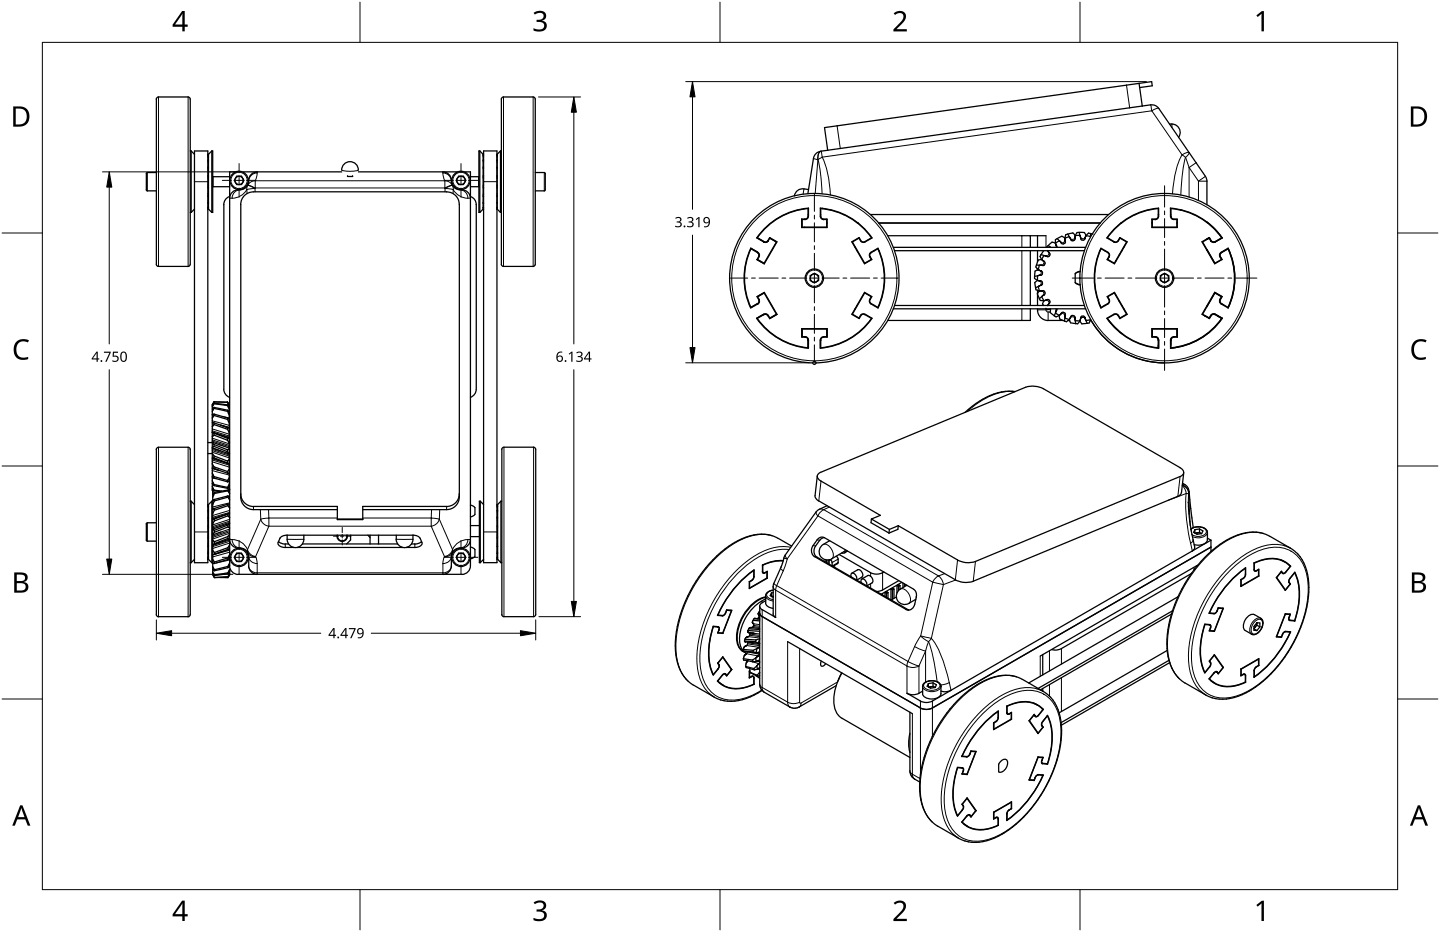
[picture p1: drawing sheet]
<svg xmlns="http://www.w3.org/2000/svg" width="432mm" height="279mm" viewBox="0 0 432 279" stroke-linecap="round" stroke-linejoin="round" font-family="sans-serif">
<g fill="none" stroke="#000" stroke-width=".38">
<path d="M56.4 29.1l.5 .2 .1 .4v49.5l-.1 .5-.5 .2M56.4 29.1h-8.9l-.6 .4v49.7l.2 .5 .4 .2M150.3 29.7v49.5M159.9 29.1l.4 .2 .2 .4v49.5l-.2 .5-.4 .2M159.9 29.1h-8.9l-.5 .2-.2 .4M341.6 25l.9 6.8M341.6 25l3.7-.5 .2 1.2-3.8 .6M341.6 25l-94.4 13.3 1 6.7M342.5 31.8l-94.3 13.2M345 31.5l1.4 .1 1.1 .9 14 20.4M345 31.4l-2.5 .4M350.7 37.2a2.6 2.6 0 0 1 2.7 1 2.6 2.6 0 0 1 0 3"/>
<path d="M43.9 56.9l.3 .3h2.7M46.9 51.7l-3 .2v5M57 45.3h.3M57.3 45.3l1 1M57.3 45.3v18.4M58.3 45.3h4v123.4h-4zM62.3 50.1h.2M62.3 46.7h.2M62.3 56.3h.2M62.5 46.3h-.2M62.5 48h-.2M62.5 52.6h-.2"/>
<path d="M62.5 46.3v16.4M62.5 58.9h-.2M62.5 46.3h.1M63.5 45.3v18.4M63.5 45.3l-1 1M63.5 45.3h.3v18.4h-.3M63.8 56h5.1M68.8 58.9l-1.2 .9-.5 1.5v55.4M68.9 53h-5.1M70.7 51.5h-1.8v118.1M71 52.8h1.4l.7 1.3-.7 1.2h-1.4l-.7-1.2zM72.7 51.5h29.8"/>
<path d="M74.2 55.6a3.2 3.2 0 0 1-3.3 1.4 2.6 2.6 0 0 0-2.1 2.4M74.3 55.5l-.1 .1M74.5 54.4l-.2 1.1M74.6 54.1v.2M77.1 51.6a2.53 2.53 0 0 0-2.6 2.5M102.4 51a2.5 2.5 0 0 1 2.5-2.5 2.5 2.5 0 0 1 2.5 2.5M104.2 52.7v.2h1.5v-.2M132.8 51.6a2.48 2.48 0 0 1 2.5 2.5M135.3 54.4a2.64 2.64 0 0 0 3.1 2.5 2.56 2.56 0 0 1 2.7 2.5M135.4 54.1v.2M137.2 51.5h-29.7M137.5 52.8h1.5l.7 1.3-.7 1.2h-1.5l-.7-1.2z"/>
<path d="M139.3 51.5h1.8v118.2a2.57 2.57 0 0 1-2.6 2.5h-67.1M141.1 58.9a2.42 2.42 0 0 1 1.7 2.4v55.4M141.1 56h2.5M143.6 53h-2.5M143.9 45.3h-.3v18.4h.3M143.9 45.3l1 1M143.9 45.3v18.4M144.9 50.1h.1M144.9 46.7h.1M144.9 46.3v16.4M144.9 46.3h.1M144.9 56.3h.1"/>
<path d="M145 45.3h4v123.4h-4zM145 58.9h-.1M145 46.3h-.1M145 48h-.1M145 52.6h-.1M149 50.1h.1M149 46.7h.1M149 56.3h.1M149.1 58.9h-.1M149.1 46.3v.4M149.1 46.7v16M149.1 46.3h.1"/>
<path d="M149.1 46.3h-.1M149.1 48h-.1M149.1 52.6h-.1M150.1 45.3l-1 1M150.1 45.3h.2M150.1 45.3v18.4M160.5 51.7l3 .2v5M163.5 56.9l-.3 .3h-2.7M241 56.6a2.45 2.45 0 0 0-2.8 2.1M241.1 56.6l1.3 .2M243.9 47.5l-1.6 10.5M248.2 45l-2.1 .4a2.47 2.47 0 0 0-2.2 2.1"/>
<path d="M361.4 52.9l.5 1.4M361.9 54.3v7.1M56.4 79.9h-8.9M57.3 63.7h-.3M58.3 62.7l-1 1M62.3 62.7h.2M62.3 62.3h.2M62.3 60.9h.2M62.5 62.7l1 1M62.5 62.7h.1M72.2 61.3a3.8 3.8 0 0 1 3.8-3.8h57.9a3.8 3.8 0 0 1 3.8 3.8M72.2 61.3v87.7a3.8 3.8 0 0 0 3.8 3.8h25.2"/>
<path d="M137.7 61.3v87.7a3.8 3.8 0 0 1-3.8 3.8h-25.1M144.9 62.7l-1 1M144.9 62.7h.1M144.9 62.3h.1M144.9 60.9h.1M149 62.7h.1M149 60.9h.1M149 62.3h.1M149.1 62.7l1 1M149.1 62.7h.1M150.3 79.2l.2 .5 .5 .2M150.3 63.7h-.2"/>
<path d="M159.9 79.9h-8.9M226.9 71.3l2.1 1.2M227.1 71.3l2 1.1a.88 .88 0 0 0 1.2-.3M227.1 71.3l2 1.1M227.1 75.7h.1M227.2 75.7a.86 .86 0 0 1 .3 1.3M227.2 75.7l-2-1.1a21 21 0 0 0 0 17.5l2-1.1a.83 .83 0 0 0 .3-1.2M227.2 75.6l-2.1-1.2a21.2 21.2 0 0 0 0 17.9l2.1-1.2M229 72.6a1.06 1.06 0 0 0 1.4-.4 1.06 1.06 0 0 1-1.4 .4zM230.3 72.1l.5-.9 2.2 1.3-3.8 6.6-2.2-1.3 .5-.9a.86 .86 0 0 0-.4-1.2M230.4 72.2l.4-.8 2 1.1M232.8 72.5l-3.7 6.4-1.9-1.1 .4-.8a.95 .95 0 0 0-.4-1.4l-2.1-1.2"/>
<path d="M232.8 72.5h.1M241.1 62.5v.1M241.3 65.7v.1M241.3 68.1v.1M242.3 64.8a.89 .89 0 0 1-.9 .9h-1v2.5h7.6v-2.5h-1M242.3 64.8v-2.3a20.9 20.9 0 0 0-15.2 8.8M242.3 64.3h.1M242.4 64.8a1.01 1.01 0 0 1-1 1h-.9v2.3h7.4v-2.3h-.9M242.4 64.8v-2.4a20.9 20.9 0 0 0-15.5 8.9M246 64.8a1.06 1.06 0 0 0 1 1M246 64.8v-2.4a20.8 20.8 0 0 1 15.5 8.9M246 64.3h.1"/>
<path d="M246.1 64.8a.97 .97 0 0 0 .9 .9M246.1 64.8v-2.3a20.8 20.8 0 0 1 15.2 8.8l-2 1.1M246.6 62.4v.1M247.9 66.9h.1M252.9 64.3h.3M256.4 74.2h.1M257 75.2h.1M257.1 66.9h.2M259.3 72.4a.95 .95 0 0 1-1.2-.3l-.5-.9-2.2 1.3 3.8 6.6 2.2-1.3-.5-.9M260.9 77a.93 .93 0 0 1 .4-1.3l1.9-1.1a20.9 20.9 0 0 1 0 17.6l-2-1.2a.91 .91 0 0 1-.3-1.2M261 64.3h71.4M261 70.7h-.1"/>
<path d="M261.5 71.3l-2.1 1.3a1.01 1.01 0 0 1-1.4-.4l-.4-.8-2 1.1 3.7 6.4 2-1.1-.5-.8a.99 .99 0 0 1 .4-1.4l2.1-1.2a21.1 21.1 0 0 1 0 18l-2.1-1.3M262 75.2h.2M263.5 75.2h.1M263.5 66.9h66.4M267.9 74.2h57.6M268.2 75.2h57M309 70.7v3.5M309 75.2v16.4M311.1 70.7v3.5M311.1 75.2v3.3M312.1 76.4l.9 .2-.7 1.2-.4-.9zM312.3 79.5h.1"/>
<path d="M312.3 79.5h-.6M312.4 79.5h.1M312.5 79.5h.1M312.5 79.5l.1 .1M312.6 79.6h.1M312.9 78.3l-.5-.5-1.1 .2-.5 1.5M312.9 78.3h.1M313 75.2l-.8 1.1M313 78.3h.1M313 78.3v.1M313 76.6l.7 .2M313 78.4h.1"/>
<path d="M313.1 78.4h.1M313.1 78.4a.66 .66 0 0 1 .2 .8 .66 .66 0 0 1-.7 .4M313.7 70.7h-47.5M313.7 76.8h.1M313.8 76.8h.1M313.9 76.9h.1M314.1 75.1l.1 .2M314.2 75.3l.1 .1M314.3 75.4l.2 .2M314.5 75.6v.1M314.5 75.7h.1M314.6 75.7v.1"/>
<path d="M314.6 75.8h.1M314.7 75.8h.1M314.7 75.8v.1M314.7 75.9a.63 .63 0 0 1 0 .8 .63 .63 0 0 1-.8 .2M315 74.1l-.7-.4-.4 .5M316.5 72.9l-1-.3-1.2 1M316.5 72.9l.1 .5M316.6 73.4h.1M316.7 73.4v.1M316.7 73.5v.1M316.7 73.6h.1M316.8 73.6v.1"/>
<path d="M316.8 73.7h.1M316.8 73.8l.1 .4M317 71.5l.6 .7M317 71.5l-.2 .1a1.11 1.11 0 0 0-.3 1.3M317.6 72.2l-1.1 .7M317.6 72.2l.3 .2M317.9 72.4h.1M317.9 72.4l.1 .1M318 72.5l.1 .1M318.1 72.6h.1M318.1 72.6v.1M318.1 72.7l.1 .1"/>
<path d="M318.2 72.8h.1M318.3 72.8h.1M318.3 72.8v.1M318.4 70.8l.9 .6M318.4 70.8l-1.4 .7M319.3 71.5v.4M319.3 71.4v.1M319.3 71.9h.1M319.4 71.9v.2M319.4 72.1h.1M319.4 72.1v.1M319.4 72.2h.1"/>
<path d="M319.4 72.2v.1M319.4 72.3h.1M319.4 72.3l.1 .1M319.4 72.4a.64 .64 0 0 1-.4 .7 .64 .64 0 0 1-.7-.2M320.2 70.2h-.2a1.08 1.08 0 0 0-.7 1.2M320.2 70.2l.4 .8M320.6 71l-1.3 .4M320.6 71l.3 .4M320.9 71.4v.1M320.9 71.5l.1 .1M321 71.6h.1M321 71.6v.1"/>
<path d="M321 71.7h.1M321.1 71.7h.1M321.1 71.8h.1M321.7 69.9l.8 .8M321.7 69.8l-1.5 .4M322.3 71.4v.1M322.3 71.5h.1M322.3 71.4h.1M322.3 71.3v.1M322.3 71.5a.66 .66 0 0 1-.5 .6 .66 .66 0 0 1-.7-.3M322.3 71.3h.1M322.3 71.2v.1"/>
<path d="M322.4 70.6l-.1 .6M323 69.7h.6l.2 .9-1.4 .1zM323.6 69.7h1.6l.5 1M323.8 70.5l.2 .5M324 71v.1M324 71.1v.1M324 71.2h.1M324 71.2v.1M324 71.3h.1M324 71.4h.1M324.1 71.4h.1M324.1 71.4v.1"/>
<path d="M325.3 71.5a.67 .67 0 0 1-.6 .5 .67 .67 0 0 1-.7-.5M325.3 71.5h.1M325.3 71.4v.1M325.3 71.4h.1M325.4 71.4h-.1M325.4 71.3v.1M325.4 71.3h.1M325.4 71.2v.1M325.4 71.2h.1M325.7 70.6l-.3 .6M327 70l-.6-.1-.8 .8M327 70v.9l-1.4-.2"/>
<path d="M327 70l.8 .2M329.8 75.2h.1M330.2 74.6a21 21 0 0 0 0 17.5l1.9-1.1a.85 .85 0 0 0 .4-1.2l-.5-.9 2.2-1.3 3.8 6.6-2.2 1.3-.5-.9M330.2 74.6l1.9 1.1a.88 .88 0 0 1 .4 1.3M331.2 75.2h.2M331.9 71.3l2.1 1.2M332.2 75.6l.4 .5v.9M332.2 75.6l-2.1-1.2a21.2 21.2 0 0 0 0 18l2.1-1.3M334 72.6a1.05 1.05 0 0 0 1.4-.4l.4-.8 2 1.1-3.7 6.4-1.9-1.1 .4-.8M334.6 78.2l-.1 .1M335.3 72.1l.5-.9 2.2 1.3-3.8 6.6-2.2-1.3 .5-.9M335.7 76.3v.1"/>
<path d="M336.1 66.9h.2M336.3 75.2h.2M336.9 74.2h.1M340.2 64.3h.3M345.4 66.9h.1M347.3 64.8a.87 .87 0 0 1-.9 .9h-1v2.5h7.6v-2.5h-1a.93 .93 0 0 1-.9-.9M347.3 64.8v-2.3a20.8 20.8 0 0 0-15.2 8.8l2 1.1a.93 .93 0 0 0 1.2-.3M347.3 64.3h.1M347.4 62.4a20.9 20.9 0 0 0-15.5 8.9M347.4 62.4v2.4M347.4 64.8a1.05 1.05 0 0 1-1 1h-.9v2.3h7.4v-2.3h-.9a1.06 1.06 0 0 1-1-1M350.9 62.4a20.8 20.8 0 0 1 15.6 8.9 20.1 20.1 0 0 0-4.6-4.8v.2"/>
<path d="M351 62.4v2.4M351 64.3h.1M351.1 64.8v-2.3a20.7 20.7 0 0 1 15.2 8.8M352.9 66.9h.1M354 62.8l.1 .2M357.9 64.3h.3M361.9 74.8v.3M362.6 71.4l-.7 .4v-.2M362.6 71.4h.1M362.6 71.4l.4 .8M362.6 71.4l-2 1.1 3.7 6.4M363 72.2a1.07 1.07 0 0 0 1.4 .4"/>
<path d="M363.1 72.1l.8 .5M364.3 78.9h.1M364.4 72.6l-.5 .1M366 76l.2-.3a.92 .92 0 0 0-.3 1.3zM366.3 75.7l1.9-1.1a20.8 20.8 0 0 1 0 17.6l-1.9-1.2 .6 .4M366.3 71.3l-2 1.1a.89 .89 0 0 1-1.2-.3l-.5-.9-2.2 1.3 3.8 6.6 2.2-1.3-.5-.9M366.5 71.3l-2.1 1.2M368.3 74.4a20.8 20.8 0 0 1 0 17.9M368.3 74.4l-2.1 1.2a1 1 0 0 0-.4 1.4l.5 .8-2 1.1M226.9 95.4a21.3 21.3 0 0 0 15.5 9M227.2 89h.1M227.2 89l.4 .7"/>
<path d="M227.5 89.8l-.5-.9 2.2-1.3 3.8 6.6-2.2 1.3-.5-.9M227.6 89.7v1l-.4 .4 .4-.4zM229 94.3h.1a.84 .84 0 0 1 1.2 .4 .89 .89 0 0 0-1.3-.4zM229.1 94.3l-2 1.2a21.2 21.2 0 0 0 15.2 8.8M229.1 87.8l-1.9 1.2M229.1 87.8l3.7 6.4-2 1.1a1.58 1.58 0 0 0-1.2-1.2l-2.7 1.3 2.1-1.2M240.5 98.6v2.3M240.5 98.6h7.4v2.3h-.9M243 82.6l1.2-.7 1.3 .7v1.5l-1.3 .7-1.2-.7zM248 98.5v2.6M256.4 92.6h.1M257 91.6h.1"/>
<path d="M259.3 94.3a.89 .89 0 0 0-1.2 .4M259.4 94.3l1.9 1.2a21.1 21.1 0 0 1-15.2 8.8M260.9 89.8l.5-.9-2.2-1.3-3.8 6.6 2.2 1.3 .5-.9M261 96.1h-.1M261.2 91.1a1.06 1.06 0 0 1-.4-1.4l.5-.7-2-1.2-3.7 6.4 2 1.1 .4-.7a.94 .94 0 0 1 1.4-.4l2.1 1.2a21.2 21.2 0 0 1-15.5 9M262 91.6h.2M263.5 91.6h.1M267.9 92.6h57.6M268.2 91.6h57M309 92.6v3.5h-42.8M310.3 84.7l.2 1.6M310.5 86.3l.1 .6 .5 .1"/>
<path d="M310.6 80.1l.2-.6h.9l-.4 1.4M310.6 80l.5 .6M311.1 82.7h-.3a.6 .6 0 0 0-.6 .7 .6 .6 0 0 0 .7 .5l.2 .2M311.1 84.1l-.8 .7M311.1 82.7v1.4M311.1 92.9a3.2 3.2 0 0 0 3.2 3.2M311.1 80.6l.3 .2M311.1 88l.6 1.5M311.1 87l1.2 .2M311.1 80.6v.3M311.1 87v1M311.1 88.2v3.4"/>
<path d="M311.1 92.6v.3M311.1 84.1l.6 .1M311.3 85.9l-.8 .4M311.3 85.9l.4 1.3M311.4 80.8l.4 .3M311.4 80.8l-1 .5-.2 1.6M311.7 87.2l-.6 .8M311.7 84.2h.1M311.7 82.5l-.6 .2M311.8 81.1h.1M311.8 84.2h.1M311.8 82.5h-.1"/>
<path d="M311.8 81.1l.2 .1M311.8 82.5h.1M311.9 82.5h-.1M311.9 89.3l.4-.4 .7 1.3-.5-.1a.52 .52 0 0 1-.6-.1 .52 .52 0 0 1 0-.7zM311.9 84.2h.1M311.9 82.5h.1M312 81.2h.1M312 85.6l-.6 .3M312 84.2h.1M312 82.5h-.1M312 85.5v.1M312 82.5h.1"/>
<path d="M312 84.2a.69 .69 0 0 1 .6 .6 .69 .69 0 0 1-.3 .7M312 85.5h.1M312.1 81.2h.1M312.1 85.5h.1M312.2 85.5h-.1M312.2 85.5h.1M312.2 81.2l.1 .1M312.3 81.3a.65 .65 0 0 1 .3 .7 .65 .65 0 0 1-.6 .5M312.3 85.5h-.1M312.3 87.2h.1M312.4 87.2h-.1M312.5 87.2h-.1"/>
<path d="M312.5 87.2h.1M312.6 87.2h.1M312.7 87.2a.68 .68 0 0 1 .6 .4 .68 .68 0 0 1-.2 .7M312.7 87.1l-.1 .1M312.8 88.5l-.4 .4M312.9 88.5h-.1M312.9 88.5h.1M312.9 88.4v.1M313 88.4h-.1M313 90.2l-.4 .9 .4 .5M313 88.4h.1M313.1 88.3v.1"/>
<path d="M313.2 88.3h-.1M313.6 92.4l.4 .4 1-.1-.1 1 1.3 1M313.7 90l-.7 .1M313.8 89.9l-.1 .1M313.8 89.9h.1M313.9 89.9h-.1M313.9 89.9a.64 .64 0 0 1 .8 .1 .64 .64 0 0 1 0 .8M314.5 91.1l-.4 .5M314.5 91.1h.1M314.5 91v.1M314.6 91h-.1M314.6 90.9v.1"/>
<path d="M314.7 90.9h-.1M314.7 90.9h.1M314.7 90.8v.1M316.5 93.9l-.4 .8 .6 .3 .9-.4M316.5 93.9l1.1 .7M316.7 93.2l-.2 .6M316.7 93.2h.1M316.7 93.1v.1M316.8 93.1h-.1M316.8 93.1h.1M316.8 93h.1M316.9 92.9l-.1 .1"/>
<path d="M316.9 92.6v.3M317.6 94.6l.2 1M317.8 95.6l1.4 .7M317.9 94.3l-.3 .3M317.9 94.3h.1M318.1 94.1l-.2 .2M318.1 94.1h.1M318.2 94l-.1 .1M318.2 94h.1M318.3 93.9l-.1 .1M318.3 93.9h.1M318.3 93.9a.65 .65 0 0 1 .7-.2 .65 .65 0 0 1 .4 .7"/>
<path d="M318.8 96.1h-4.5M319.2 96.3l.6 .2M319.3 95.4l-.1 .9M319.3 95.4l1.3 .4M319.4 94.7l-.1 .6M319.4 94.7h.1M319.4 94.6v.1M319.4 94.5h.1M319.4 94.4h.1M319.5 94.3l-.1 .1M320.2 96.1l-.4 .3M320.3 96.1h-.1"/>
<path d="M320.6 95.8l.1 .3M320.6 95.8l-.3 .3M320.7 96.1l.3 .7 1.6 .2M320.7 96.1h-.4M321 95.2l-.4 .6M321 95.2h.1M321 95.1v.1M321 95.1h.1M321.1 95l-.1 .1M321.1 95h.1M321.1 95a.66 .66 0 0 1 .7-.4 .66 .66 0 0 1 .5 .6M322.3 95.3h.1"/>
<path d="M322.3 95.3v.1M322.3 95.2v.1M322.3 95.4v.1M322.3 95.2h.1M322.3 95.5h.1M322.3 95.5l.1 .6M322.4 96.1l.2 .9M322.4 84.8l1.5 .6M322.4 96.1l1.4 .1M323.8 96.2l.6 .9M323.8 96.2l-.7 .9-.5-.1M323.8 81.5l-.7 .1-.7 .5v2.6l.7 .4 .7 .2"/>
<path d="M323.9 81.4l-.8 .1-.7 .5M324 95.8l-.2 .4M324 95.7v.1M324 95.5v.2M324 95.5h.1M324 95.4v.1M324 95.4h.1M324.1 95.2v.1M324.1 95.3h.1M325.3 95.2a.69 .69 0 0 0-.6-.4 .69 .69 0 0 0-.7 .5M325.3 95.2h.1M325.3 95.2v.1"/>
<path d="M325.3 95.3h.1M325.3 95.3l.1 .1M325.4 95.4h.1M325.4 95.4v.1M325.4 95.5v.1M325.4 95.6h.1M325.4 95.6l.3 .5M325.6 96.1l.4 .8M326 96.9l-1.6 .2M326.6 96.9h-.6M326.9 96.1l-.3 .7M326.9 96.1l.1-.3-1.4 .3"/>
<path d="M327.2 96.1h-.3M327.4 96.4a25.5 25.5 0 0 0 21.8 12.4M329.8 91.6h.1M331.2 91.6h.2M331.9 95.4a21.2 21.2 0 0 0 15.5 9M332.5 96.1l2 2.2 2.2 1.9M332.5 96.1h-.1M332.6 89.7v1l-.4 .4M332.6 89.7l-.4-.7 1.9-1.2 3.7 6.4-2 1.1-.6-1-.9-.2-2.4 1.3M334.5 88.5h.1M335.3 94.7a.87 .87 0 0 0-1.2-.4l-2 1.2a21.2 21.2 0 0 0 15.2 8.8M335.7 90.3h-.1"/>
<path d="M336.3 91.6h.2M336.9 92.6h.1M345.5 98.6v2.3M345.5 98.6h7.4v2.3h-.9M345.5 98.6h.1M348 82.6l1.2-.7 1.3 .7v1.5l-1.3 .7-1.2-.7zM361.4 94.7l-.1 .1M361.9 91.7v.2M362.6 95.3h.1M363 94.6l-.4 .7M363.1 94.7a.87 .87 0 0 1 1.2-.4l2 1.2-1.3-.8M363.9 94.2l-.8 .5"/>
<path d="M363.9 94.1l.5 .1M364.3 87.8h.1M364.3 87.8l-3.7 6.4 2 1.1M364.3 87.8l2 1.2-.5 .7a1.07 1.07 0 0 0 .4 1.4M364.4 94.2l-.6-.1-.8 .5M364.4 94.2l2.1 1.2a21.1 21.1 0 0 1-15.5 9M365.9 89.8l.5-.9-2.2-1.3-3.8 6.6 2.2 1.3 .5-.9M365.9 89.8a.86 .86 0 0 0 .3 1.2 .86 .86 0 0 1-.3-1.2zM366.2 91.1l2.1 1.2M366.3 95.5a21 21 0 0 1-15.2 8.8M67.1 116.7l.5 1.5 1.2 .9M142.8 116.7l-.5 1.5-1.2 .9"/>
<path d="M241.4 101.1a.82 .82 0 0 1 .9 .9v2.2v-2.2M241.4 101.1h-1v-2.6h7.6v2.6h-1M241.4 100.9h-.9M241.8 101h-.4l.6 .1 .4 .9M242.3 101.6l.1 .4M242.4 101.9v.1M242.4 102v2.4M246.1 101.9v.1M246.1 102h.1M246.1 101.9v2.3M247 101.1a.88 .88 0 0 0-.9 .9M247 101a1.01 1.01 0 0 0-1 1v2.4v-2.4"/>
<path d="M304.4 117.4h-3.5l-3.8 1.1-4.1 2.2-3.6 2.9M345.5 100.9h.1M345.5 100.9h.9M346.4 101l.6 .1 .4 .5v2.8M346.4 101.1a.85 .85 0 0 1 .9 .9v2.2v-.8M346.4 101l.8 .4 .2 .6M346.4 101.1h-1v-2.6h7.6v2.6h-1M346.7 104.2l.6 .1M351.1 102v1.4M351.1 101.9v2.3M352 101.1a.9 .9 0 0 0-.9 .9M352 101.1a.86 .86 0 0 0-.9 .9"/>
<path d="M352 101l-.6 .1-.4 .5v2.8M47.5 134.1l-.4 .2-.2 .4v49.6l.2 .4 .4 .2M47.5 134.1h8.9M56.4 134.1l.5 .2 .1 .4v49.5l-.1 .5-.5 .2M63.6 139.1l.5 .9M63.6 135.9l.5 .8M63.7 126.8h.5M63.7 134.3l5 1.8 .2 10.9M63.7 137.3l5.1 1.8M63.7 132.6l4.6 1.6M63.7 137.4v9l.2 .4M63.7 136h-1.4"/>
<path d="M63.7 121.4v.1M63.7 132.6h.1M63.7 121.4h.1M63.9 132.7h-1.6M64.1 129.9l-.4-.3 5.1 1.7M64.1 133.3l-.5-.6 .1 4.6h.5M64.2 121l-.5 1M64.2 122.4l-.5 .9M64.2 124.1l-.5 .3M64.2 124.5l-.5 .8M64.2 120.5l-.5 .9M64.2 120.9l-.5 .7v11"/>
<path d="M64.2 127.3l-.5 .6M64.2 122.1l-.5 .5M64.2 130.4l-.5 .5M64.2 133.8l-.5 .3M64.2 120.5l4 .1M64.2 120.9l4 .5M64.2 121l4 .6M64.2 122.1l4 .9M64.2 122.4l4 .9M64.2 126.8l4.2 1.4M64.2 140l4 1.4M64.2 127.3l4 1.4"/>
<path d="M64.2 124.1l4 1.2M64.2 137.3l4 1.5v-.6M64.2 130.4l4 1.6M64.2 124.5l4 1.2M64.2 136.7l4 1.5M64.2 133.8l4 1.6M64.2 126.8v.5M64.2 136.7v.6M64.2 140v.5M64.2 130.4v-.5l4 1.5M64.2 133.8v-.6l4 1.6M64.2 120.9v.1"/>
<path d="M64.2 122.1v.3M64.2 124.1v.4M64.2 120.5h.1M66.1 127.4l1.9 .7M68.2 128.7l.5 .9M68.2 138.8l.5 .3M68.2 132l.5 .8M68.2 135.5l.7 .5M68.2 120.6l.5 .8M68.2 120.6l.5 1M68.2 121.4l.5 .7v9.2M68.2 121.6l.5 1"/>
<path d="M68.2 123.3l.5 1.1M68.2 123l.5 .6M68.2 125.3l.5 .4M68.2 120.6l.5 .8v.5M68.2 125.7l.5 1.1M68.2 120.6h-.2M68.2 120.6h.1M68.2 121.4v.2M68.2 123v.3M68.2 125.3v.4M68.2 131.4v.6M68.2 134.8v.6"/>
<path d="M68.4 128.2h-.2v.5M68.4 128.2l.3 .1M68.7 137.8l-.5 .4M68.7 131.4h-.5M68.7 134.6l-.5 .2M68.7 131.4v4.5M68.9 132.7h-.2M151.1 134.1l-.4 .2-.2 .4v49.5l.2 .5 .4 .2M151.1 134.1h8.9l.4 .2 .2 .4M160.6 134.7v49.5M46.9 156.7l-3 .2v5l.3 .4M57 150.3h.3"/>
<path d="M57.3 150.3l1 1M57.3 150.3v18.4M62.3 155.1h.2M62.3 151.7h.2M62.5 153h-.2M62.5 157.6h-.2M62.5 151.3h-.2M62.5 151.3v16M62.5 151.3h.1M63.5 150.3l-1 1M63.5 150.3v18.4M63.7 142.9l.5 .4"/>
<path d="M63.7 140.3l.2 .1M63.7 145.9l.5 1M63.7 144.2l.5 1M63.7 141.8l.5 1.1M63.7 146.8l.1 .3M63.7 145l.5 .6M63.7 146.5l.1 .7M63.8 158.8l.5 .2M63.8 152.7v2.8M63.8 155.6v7.7M63.8 155.6h.1M63.8 147.1v5.6"/>
<path d="M63.9 146.8h.1M63.9 140.4h.1M64 146.8l.2 .3M64 146.8l-.2 .3M64 140.4l1.6 .6M64 140.4l.2 .1M64.1 147l-.3 .5M64.2 145.2l4 .9M64.2 145.6l4 .8M64.2 147.1l1.7 .2M64.2 142.9l4 1.1M64.2 143.3l4 1.1"/>
<path d="M64.2 140.5l4 1.4M64.2 146.9l2.3 .3M64.2 142.9v.4M64.2 145.2v.4M64.2 146.9v.2M64.3 159.6l-.5 .6M64.3 153l-.5 .9M64.3 156.2l-.5 .8M64.3 155.6h-.5M64.3 149.7l-.8 .6M64.3 152.4l-.5 .3M64.3 150.2l-.5 1"/>
<path d="M64.3 147.9l-.5 1.1M64.3 147.6l-.5 .7M64.3 147.6v.3M64.3 149.7v.5M66.3 159.5l-2.5 .8M68.2 144v.4M68.2 146.1v.3M68.2 141.4v.5M68.3 151.1l.5 .1M68.4 154.6l.5 .5M68.4 147.2l.5 .8M68.4 158l.5 .3"/>
<path d="M68.4 151.6l.5 .7M68.4 149l.5 .9M68.4 148.7l.5 .3M68.4 154.1v.5M68.4 146.9l.5 .6M68.4 146.9l-4.1 .7M68.4 147.2l-4.1 .7M68.4 151.6v-.5l-4.1 1.3M68.4 151.6l-4.1 1.3v-.5M68.4 154.1l-4.1 1.5M68.4 158l-4.1 1.6v-.6M68.4 158v-.6l-4.1 1.6"/>
<path d="M68.4 154.6l-4.1 1.6v-.6M68.4 149l-4.1 1.2M68.4 148.7l-4.1 1M68.4 146.9v.3M68.4 148.7v.3M68.7 153.9l-4.9 1.7M68.7 153.9l-.3 .2M68.7 146.4l.2 .2M68.7 145.9l-.5 .5M68.7 145.2l-.5 .9M68.7 144.2l-.5 .2M68.7 141.9h-.5"/>
<path d="M68.7 140.7l-.5 .7M68.7 143.3l-.5 .7M68.8 157l-.5 .4M68.9 155.1v.1M68.9 148h.1M68.9 158.3h.1M68.9 152.3h.1M68.9 149.9h.1M68.9 146.7l-.2-.2-.2 .5M68.9 153.9h-.2M68.9 156.9l-5.1 1.7M72.2 148.1a3.9 3.9 0 0 0 3.8 3.7"/>
<path d="M76 151.8h25.2v4h7.6v-4h25.1M108.8 155.6h-7.6M137.7 148.1a3.8 3.8 0 0 1-3.8 3.7M141.1 151.5l.7 .2 .6 .5v2l-.6 .5-.7 .2M141.1 157.6h2.6M144 150.3l1 1M144 150.3v18.4M144 150.3h-.3v18.4h.3M149 155.1h.2M149 151.7h.2M149 157.6h.2M149.2 153h-.2"/>
<path d="M149.2 151.3h-.2M149.2 151.3v15.9M149.2 151.3h.1M150.2 150.3l-1 1M150.2 150.3v18.4M150.5 150.3h-.3M245.1 142.7l-.7 5.9 .1 .7 1 .9M245.5 150.2l41 23.6M246.1 141.6a1.36 1.36 0 0 0-1 1.3 1.36 1.36 0 0 0 1.1 1.3l17.8 10.3-2.7 1.1M246.2 141.6l61.3-25.5a6.9 6.9 0 0 1 5.4 .4l40.9 23.7a1.35 1.35 0 0 1 1.1 1.3 1.35 1.35 0 0 1-1 1.3l-61.4 25.5a6.8 6.8 0 0 1-5.4-.4M248 151.6l-3.1 1.7-9.4 13.1M261.3 155.6l-.1 1.1 5.4 3.1"/>
<path d="M261.3 155.6l5.4 3.1M266.7 158.7l-.1 1.1M269.4 157.6l-.2 1.1-2.6 1.1M269.4 157.6l-2.7 1.1M269.4 157.6l17.7 10.3M354.2 147.7l-.2 .6-.8 .5-61.4 25.5M354.6 144.9a3.5 3.5 0 0 1 2.1 3.9l1.1 9.3M355 141.7l-.7 6M356.3 150.5v.1M356.3 150.5l.5 6.2 1.5 7.4-.2 .6-.6 .5M357.8 158.2l-.7 .4M357.8 158.2a3.1 3.1 0 0 1 4.3 1.4"/>
<path d="M357.8 158.2h.1M358.3 158.8v1M359.7 159.6l-1.4 .2M359.7 158.6v1M359.7 158.6l-1.4 .2M359.7 159.6l.6 .4-1-.3-.9 .2M359.7 158.6l1 .6-.4 .8-1.4 .2-1-.6 .4-.8M362 159.6h.1M362.1 159.6v2.2M378.8 159.9l-2-.4-2.5 .1-2.6 .6-2.7 1.1-2.8 1.6-2.4 1.9-2.6 2.3-2.3 2.6M378.9 160l1.8 .8M46.9 162.2h-2.7"/>
<path d="M57.3 168.7h-.3M58.3 167.7l-1 1M62.3 161.3h.2M62.3 167.3h.2M62.3 167.7h.2M62.5 167.7l1 1M62.5 167.3v.4M62.5 167.7h.1M62.5 163.9h-.2M62.5 166h-.2M63.8 168.8l.5 .2M63.8 172.3l.5 .9"/>
<path d="M63.8 172l.5 1.1M63.8 162l.5 .4M63.8 163.4v8.5l.5 .6M63.8 171.5l.5 .9M63.8 170.7l.5 .4M63.8 167.7l.5 .8M63.8 165l.5 .6M63.8 169.9l.5 .9M63.8 163.3h.1M63.8 168.7h-.3M64.3 166.2l-.5 .1M64.3 163l-.5 .4"/>
<path d="M64.3 170.8v.3M64.3 172.4v.1M64.3 173.1v.1M68.4 171.7l.5-1v1.5l-.5 .8M68.4 161.4l.5 .1M68.4 167.2v.5M68.4 169.8v.4M68.4 171.7v.3M68.4 172.9v.1M68.4 173l-4.1 .2M68.4 172.9l-4.1 .2M68.4 172l-4.1 .5"/>
<path d="M68.4 171.7l-4.1 .7M68.4 170.2l-4.1 .9M68.4 169.8l-4.1 1M68.4 164.7l-4.1 1.5v-.6M68.4 167.7l-4.1 1.2v-.4M68.4 164.7v-.5l-4.1 1.4M68.4 167.2l-4.1 1.3M68.4 161.4v-.6l-4.1 1.6M68.4 161.4l-4.1 1.6v-.6M68.6 170l-.2 .2M68.6 169.9v.1M68.8 164.6l-4.2 1.5"/>
<path d="M68.8 163.3l-.5 .9M68.8 160.1l-.5 .8M68.8 161.8a2.94 2.94 0 0 0 3.7 2.5 2.48 2.48 0 0 1 2 2.5M68.8 169.7a2.64 2.64 0 0 0 2.6 2.5M68.9 166.2l-.5 1M68.9 171.9l-.5 1M68.9 161.5h.1M68.9 167.4l-.5 .3M68.9 169.6l-.3 .3M68.9 168.7l-.5 1.1M68.9 172.3h.1M68.9 167.4h.1"/>
<path d="M68.9 169.6h.1M68.9 164.6l-.5 .1M68.9 172.3l-.5 .9-2.4-.1M68.9 171.3l-.5 .7M68.9 161.6l-5.1 1.7M71 165.8h1.4l.7 1.3-.7 1.2h-1.4l-.7-1.2zM74.5 169.7a2.64 2.64 0 0 0 2.6 2.5M74.6 166.8v2.8M83.4 162.6v.3a1.93 1.93 0 0 0 2.1 1.2h2.6M83.5 162.3l.6 .5 1.4 .3M83.9 161.4l-.5 1.2M86.5 163.1h-1"/>
<path d="M89.1 164.1h31.7M91.1 160.4a2.8 2.8 0 0 1-2.5 3.8 2.8 2.8 0 0 1-2.5-3.8M101.1 160.4a1.55 1.55 0 0 0 1.5 1.9 1.55 1.55 0 0 0 1.5-1.9M101.2 160.4a1.41 1.41 0 0 0 1.4 1.8 1.41 1.41 0 0 0 1.4-1.8M105.1 160.4v1.5l-1.2 1.2M110.3 160.4l.7 .8M111 160.4v2.7M113.5 160.4v2.7M119.3 163.1h-28.6M123.8 160.4l.6 .1a2.31 2.31 0 0 1 2.1 2.1M123.8 160.4a2.77 2.77 0 0 1-3.1 3.7 2.85 2.85 0 0 1-1.9-3.7M123.9 160.4h-37.8l-1.6 .4-.6 .6"/>
<path d="M124.4 163.1h-1M126.4 162.3l-.6 .5-1.4 .3M126.5 162.6l.1 .3a1.95 1.95 0 0 1-2.2 1.2h-2.6M135.3 169.7a2.57 2.57 0 0 1-2.5 2.5M135.4 166.8v2.8M137.5 165.8h1.5l.7 1.3-.7 1.2h-1.5l-.7-1.2zM141.1 161.8a2.9 2.9 0 0 1-3.7 2.5 2.52 2.52 0 0 0-2.1 2.5M141.1 164l.7 .2 .6 .6v2M141.1 160.9h2.6M142.4 166.8l-.6 .5-.7 .2M145 167.7l-1 1M149 161.3h.2"/>
<path d="M149 163.9h.2M149 167.3h.2M149.2 167.7l1 1M149.2 167.2v.5M149.2 167.7h.1M149.2 165.9h-.2M149.2 167.7h-.2M150.5 168.7h-.3M224.7 176.2l.1 .1M224.7 174.4h.1M224.8 174.4v1.9M225.4 174.1l-.6 .3"/>
<path d="M225.4 174l-.7 .4M225.9 171h.1M226 171a33 33 0 0 0-10.7 13.4M226 171v2.1l-.6 .9M226.1 172.8l-.2 .8-.5 .5M226.1 172.8v-1.9a33.2 33.2 0 0 0-11 13.6M228.6 171.4l.2 .4h.5M228.6 171.4v-2l.2 2.2 .4 .2 .9-.5v2M228.7 171.6l.2 .1M229.6 179.1a13.1 13.1 0 0 0-8.5 11.5 4.4 4.4 0 0 0 2.2 4.9M229.6 178.9a12.4 12.4 0 0 0-8.3 9.3 6.2 6.2 0 0 0 1.5 7.1M229.6 179.5a14 14 0 0 0-7.7 13.5l.9 2.1"/>
<path d="M229.6 178.6v2.2M229.9 171.4h.1M230 171.4v1.9l-5.2 3M230 173.3h.1M230 171.4l-.6 .4M230.1 173.3l-5.4 3.1v-2M231.3 177.8v1M231.3 177.8l-.3 .8 .8 .5M231.4 160.6h.1M231.4 160.6l-2.8-.5-3.1 .4-3.3 1.1-3.1 1.8-3 2.2-3.1 3-2.8 3.5-2.6 3.9-2 4.1-1.6 4.3-1 4.2-.5 3.6 .1 3.8 .7 3.1 1.2 2.8 1.7 2.2M231.5 160.6l1.8 .8M231.8 178.8l-.3 .1"/>
<path d="M231.8 176.9a2.23 2.23 0 0 0-2.2 1.7M231.8 178.7l-.4 .1M231.8 177.7l-.5 .1M231.8 175.9v8.2M232 174.9l-.2 1M233.3 161.4l4.1 2.3M234.8 168.2a11.7 11.7 0 0 0-6.1 1.3M234.9 168.1l-2.8 6.8M234.9 168.1a11.8 11.8 0 0 0-6.3 1.3M235.5 166.4l-.6 1.7M243.8 163.6a2.4 2.4 0 0 0 .4 3.3l27.5 15.8M243.8 163.5a4.4 4.4 0 0 1 2.2-2.4l1.1 .1-1 .5-1.5 2a2.48 2.48 0 0 0 .3 3.3"/>
<path d="M245 167l27.5 15.9M246.8 163.2a2.5 2.5 0 0 0-.8 3.5 2.5 2.5 0 0 0 3.4 .8l3.7-2.1 .4-.6M247.2 161.2l26.7 15.4M247.4 167.8v.6M247.9 167.9v.8M248.3 167.9v1M248.8 162.1l-1.9 1.1M248.9 167.7l-.1 .1M249.5 168.7l-.3-.7-.4-.1-.2 1.2M249.5 168.6v1M250.7 166.8l.3 .2 .3 .5-.1 1.5M251.2 168.9l-1.5 .9"/>
<path d="M251.6 166.2l9.5 5.5M253.8 165l-.5 .7-1 .1M254.1 165.2l-.8 .5M255.2 173a.72 .72 0 0 1 .2-1.1 .72 .72 0 0 1 1 .4l.5 1-.1 .6M257.2 170.8a1.46 1.46 0 0 1 1.2 2.2l-1.5 .9M257.2 170.8l-1.8 1M258.2 174.7a.72 .72 0 0 1 .2-1.1 .72 .72 0 0 1 1.1 .4l.4 1-.1 .6M258.4 173.6l1.8-1a1.45 1.45 0 0 1 1.3 2.2l-1.6 .8M265 171.5a4 4 0 0 1-4 .2M265.4 177.6l.4 .3 .5-.3M265.4 177.6v1.2M265.6 177.5l.2-.1 .5 .2"/>
<path d="M265.6 177.5l.2 .1M265.6 177.5l-.2 .1M265.8 177.6v1.4M266.1 177.5l-.3 .1M266.3 177.6v1.7M267.2 176.6v3.2M267.4 176.5l-.2 .1M267.4 176.5l.2-.2 .5 .3M267.4 176.5l.2 .1M267.6 176.6v3M267.8 176.5l-.2 .1M268.1 176.6l-.5 .3-.4-.3"/>
<path d="M268.1 176.6v2.8M268.8 179l-1.6 .9M269 175.6l.4 .2 .5-.2M269 175.6v2.2M269.2 175.4l.2-.1 .5 .3M269.2 175.4l-.2 .2M269.2 175.4l.2 .2M269.4 175.6v1.5M269.5 174.1l-5.2 2.9-1.5 .3M269.6 175.4l-.2 .2M269.9 175.6v1.1M270.4 174.6l-6.2 3.5"/>
<path d="M270.8 174.8v1.3M271.2 175v.9M271.7 175.3v.3M271.9 175.5a4.5 4.5 0 0 0-3 2.3 2.5 2.5 0 0 0 .8 2.8 2.5 2.5 0 0 0 2.8 .3l2.1-1.2M273.9 176.7l.8 .9v1.4a4.6 4.6 0 0 1-1.2 3.5l-.9 .4-.9-.1M286.4 173.8a6.9 6.9 0 0 0 5.4 .5M353.2 178.9l-1.6 4.2M353.3 178.9l-44.8 25.8M357.3 171.9l-2.2 3.5-1.8 3.5M357.3 171.9l-39 22.5M357.5 165.2l-77.9 45M357.9 170.1l.2 .7"/>
<path d="M358.9 169.7l-1.6 2.2M359 169.7v-.2l-47.1 27.2M362 161.8a2.94 2.94 0 0 1-3.6 1.5h-.3M362.1 161.3l1 .6M363.1 164l-83.5 48.2M363.1 161.9v3.4M363.1 161.9l-5.6 3.3M372.1 175.6l.1 .1M372.1 173.7l.1 .1M372.2 173.8v1.9M372.8 173.4l-.6 .4M373.4 170.3v.1"/>
<path d="M373.4 170.4a33 33 0 0 0-10.7 13.4M373.4 170.4l-.1 2.3-.3 .5-.9 .5M373.5 170.2a33.3 33.3 0 0 0-11 13.7l1.5 .1M373.5 172.2l-.2 .7-.5 .5M373.5 170.2v2M376 168.8a9.2 9.2 0 0 1 10.4 .3l.6 .7M376 170.8l.2 .4h.5M376 168.8h.1M376 168.8v1.9M376.1 170.9l.2 .2M376.1 168.8a9.1 9.1 0 0 1 10.2 .4l.6 .6-1.5 1.7-.7 .4-.5-.5M376.1 168.8v1.9l.2 .4h.4"/>
<path d="M376.8 171l.7-.4v2.1M377.3 170.7l.1 .1M377.4 170.8l-.6 .4M377.4 172.7h.1M377.4 170.8v1.9M377.4 172.7l-5.2 3M377.5 172.7l-5.4 3.1v-2.1M380.7 160.7l6.3 3.7M382.8 173.1h.1M382.8 173.1l2.6 3.7M384.1 167.8l1.2 .7M384.2 171.4h.1"/>
<path d="M384.2 171.4l-1.4 1.7M384.4 171.7l.3 .1M384.6 171.7l-.3-.5-1.6 2 2.7 3.8 1.6-1.9M385.1 163.6l1.9 .8 1.7 1.3M385.2 176.7l.2 .1M386.6 169.5l.4 .2M386.7 174.9l.3 .2M386.8 173.4l-.4 1.1 .4 .6-1.4 1.7M386.8 173.4l1.4-1.9a19.1 19.1 0 0 1 0 14.7M387 175.1l-.4-.5v-.7l1.6-2.2a18.9 18.9 0 0 1 0 14.4M387 169.7l-1.7 2.1-.5 .2-.3-.1M388.8 165.7l1.6 2.1 1.3 2.9 .7 3.4v3.8l-.5 3.7-1 4.2-1.7 4.2-2.1 4.1-2.5 3.9-2.9 3.4-3.1 3-3 2.2-3.2 1.7-3.2 1-2.8 .3-2.9-.4"/>
<path d="M56.4 184.9h-8.9M160.6 184.2l-.2 .5-.4 .2h-8.9M213.9 187.8l1.5 .2 .2 .2-.4 1.6 1.6 .1M213.9 187.9a19.5 19.5 0 0 0 0 14.3M215.1 187.8l.4 .2M215.2 184.4h.1M215.2 198.8h.1M215.2 189.6l.1 .1M215.3 184.4l1.4 .1M215.6 188.9l.1-.6-.3-.4-1.5-.2a19.4 19.4 0 0 0 0 14.7l1.7-2.4 .1-.5-.4-.7M215.6 188.8l-.3 .9M216.5 189.8l.3 .1"/>
<path d="M216.6 197l.1 .1M216.7 197.1l-1.4 1.7M216.7 197.1l2.6 3.7-1.4 1.7M217.5 183.8l-.4 .6-.4 .1M217.5 183.8l.4-1 1.5 .2-2.6 6.9M217.9 182.9v.1M217.9 183l-.4 1-.7 .6-1.7-.1M217.9 183l1.4 .1M219.1 182.9l.2 .2M219.3 183.1l-2.6 6.7-1.4-.1M222.8 195.2l.2 .2M222.8 195.2l3 .3"/>
<path d="M222.8 194.7v.5M222.8 194.7l3.1 .3M222.9 197.5l.1 .4M222.9 195.2l3.8 .4M223 197.9l2.7 .4M223 195.3l.6 .5M223.2 193.9l-.4 .8M223.2 193.9h.1M223.3 196.4l-.4 1.1 2.8 .4M223.4 191.6l-.2 .6M223.4 196.4h-.1M223.4 192.4l-.1-.2 3.2 .2"/>
<path d="M223.4 192.4h.1M223.4 196.3v.1M223.4 193.7l-.2 .2M223.5 196.2l-.1 .1M223.5 193.7h.1M223.5 192.4h.1M223.5 196.2h.1M223.6 192.4h.1M223.6 199.8l.1 .4M223.6 196.2h-.1M223.6 199.8l2.5 .6M223.6 196.1v.1"/>
<path d="M223.6 192.4l4.2 .5M223.6 193.6l-.1 .1M223.6 193.6h.1M223.7 196.1h-.1M223.7 195.8l.2 .1M223.7 193.6h-.1M223.7 196.1h.1M223.7 193.6h.1M223.7 196h.1M223.8 196h.1M223.8 193.5h.1M223.8 195.9v.1"/>
<path d="M223.9 191l-.5 .6 3.3 .2M223.9 198.5l-.3 1.3M223.9 198.5h.1M224 191h-.1M224 190.9v.1M224.1 195.4l-.3 .6M224.1 190.9h-.1M224.1 198.2l-.2 .3M224.1 190.9h.1M224.2 190.9h-.1M224.2 198.2h-.1M224.2 198.1v.1"/>
<path d="M224.2 190.9h.1M224.2 192.5l-.1 .6-.3 .4M224.2 198.1h.1M224.2 189.3l.1 .2M224.2 189.3h.1M224.3 189.5h.1M224.3 190.9h-.1M224.3 189.5l.1 .1M224.3 190.9h.1M224.4 189.6h.1M224.5 189.6h.1M224.5 188.5l-.3 .6"/>
<path d="M224.5 188.5l3.3 .2M224.5 189.6l.1 .1M224.6 189.7h.1M224.6 189.7l1.5 .2M224.7 189.7l.2 .2-.2 .6-.4 .4M224.8 189.7l1.3 .2M224.9 188.2l-.4 .3M224.9 188.2h.1M225 188.1l-.1 .1M225.1 188.1h-.1M225.2 188.1h-.1M225.2 188.1h.1"/>
<path d="M225.3 188.1l2.5 .3M225.3 188.1h.1M225.6 186.6h.1M225.6 186.6l.1 .1M225.7 186.7h.1M225.7 186.7v.1M225.7 186.8l.1 .1M225.8 186.9h.1M225.8 189.7v.2M225.8 195.5l.9 .2M225.8 186l-.2 .6M225.8 186l2 .1"/>
<path d="M225.9 195l1-.5-.2 1.2M225.9 195l-.1 .5M225.9 187h.1M225.9 187h.1a.48 .48 0 0 1-.2 .8l-.4 .4M226.1 185.5l-.3 .5M226.3 185.4l-.2 .1 1.7 .1M226.3 185.4h.1M226.4 185.4h.1M226.4 185.4l1.4 .2M226.7 197.2l-1 .7M226.7 197.2v.3a.6 .6 0 0 1-.2 .8 .6 .6 0 0 1-.8-.1v-.3M226.7 191.9l1.1-.4-.4 1.3-.9-.4z"/>
<path d="M226.8 195.6v.1M226.8 198.3h-.1M226.8 195.7h.1M226.8 198.3h.1M226.9 195.7h.1M226.9 199.7l-.8 .7M226.9 199.7l.3 .9M227 198.2l-.1 .1M227 195.7h.1M227 198.2h.1M227.1 198.2h-.1M227.1 195.7h-.1"/>
<path d="M227.1 198.2h.1M227.1 195.7h.1M227.1 196.8l-.4 .4M227.1 195.6v.1M227.2 196.8h-.1M227.2 195.6h-.1M227.2 198.1l-.1 .1M227.2 196.7v.1M227.2 195.6h.1M227.2 198.1h.1M227.3 196.7h-.1M227.3 196.7h.1"/>
<path d="M227.3 198.1h-.1M227.3 195.6h-.1M227.3 198.1h.1M227.3 195.6h.1M227.4 196.6l-.1 .1M227.4 195.6h-.1M227.4 183.9v.1M227.4 195.6a.58 .58 0 0 1 .3 .6 .58 .58 0 0 1-.4 .5M227.4 198h.3l.1 .3-.3 .7M227.4 184v.2M227.4 199.1l-.5 .6M227.4 192.8h.1"/>
<path d="M227.4 199.1h.1M227.4 198l-.1 .1M227.4 184.2h.1M227.4 194.2l-.4 .2M227.4 184.2v.1M227.4 184.3h.1M227.5 184.3h.1M227.5 194.1l-.1 .1M227.5 184.3v.1M227.5 199h.1M227.5 192.8l.1 .1M227.5 184.4h.1"/>
<path d="M227.5 194.1h.1M227.5 184.4v.1M227.5 184.5h.1M227.5 184.5v.6l-.3 .4M227.6 184.5h.1M227.6 198.9l-.1 .1M227.6 194.1h-.1M227.6 194.1h.1M227.6 192.9h.1M227.7 192.9h.1M227.8 194l-.2 .1M227.8 183.8l.7 1.1"/>
<path d="M227.8 189.3l-3.5-.3-.1 .3M227.8 183.2l-.4 .7M227.8 181.7v23.4l.2 1 .5 .9M228.5 180.7a1.11 1.11 0 0 0-.7 1.1 1.11 1.11 0 0 0 .7 1M228.5 182.8l4.1 2.3M228.5 184.8l47.5 27.4M229.6 180.8a2.25 2.25 0 0 0 2.2 1.6M229.6 180.1l-1.1 .6M231.8 184.1l.8 1M236.2 192.3l37.4 21.6M246.3 198.2a.94 .94 0 0 0 .3 1.5l1-.7M272.4 182.9h.1"/>
<path d="M312.7 196.2v6.1M318.3 194.4a3.9 3.9 0 0 1-3 .3M350 195l.5 3M350.5 198l.2 .7M350.5 198l-32.3 18.6M350.7 198.7l1.2 2.6 1.7 2.1M350.7 198.6l-32.4 18.8M351.3 184.1l-1.2 5.7-.1 5.2-32.4 18.7M351.3 184.1h.1M351.3 184.1l-39.3 22.7M351.6 183.1l-.3 1M351.6 183.1l-40.3 23.3"/>
<path d="M361.3 187.2l1.4 .2M361.3 187.2a19.5 19.5 0 0 0 0 14.4M362.6 187.2l.3 .2M362.6 183.7l.1 .1M362.7 189h.1M362.7 198.1v.1M362.7 183.8l1.4 .1M362.7 187.4l.3 .2-.1 .6M362.7 198.2l.3 .4M362.7 199.8l-1.4 1.8M362.9 198.7l.1 .4-.3 .8M363 198.7l-.4-.5 1.6-1.9 2.7 3.8"/>
<path d="M363 188.2l-.3 .8M363.9 189.1l.3 .2M364.1 196.4h.1M364.1 183.9l.7-.6 .5-1.1 1.5 .1-2.6 7M364.1 196.4l-1.4 1.8M364.1 196.4l2.6 3.7-1.4 1.8M364.2 189.3l-1.6-.2a1.73 1.73 0 0 0 .4-1.7l-.2-.2-1.5-.1a19.4 19.4 0 0 0 0 14.6l1.5-1.9 .3-.7-.1-.5M365.3 182.3h.1M365.3 182.3l1.4 .1M365.3 182.3l-.6 1.3-.7 .4M366.5 182.3l.2 .1M366.6 200l.3 .1"/>
<path d="M366.7 182.4l-2.6 6.8-1.4-.2M375.3 190.1h.1M376 188.5l.9 .5M376.1 184.3a2.4 2.4 0 0 0-2.7 1.5 2.49 2.49 0 0 0 0 3.2l1.9 1.1M376.2 184.3l1.9 1.1a2.88 2.88 0 0 1-.4 3.9 2.16 2.16 0 0 1-2.4 .8M376.7 199.9l-.6 1.1v1.9M376.9 187.4v-.7l-.3 1-.6 .6M376.9 187.4l.9 .5M376.9 187.4l-.9 1.1M377.3 197.6h.1M377.4 199.5h.1M377.4 199.5l-.6 .3"/>
<path d="M377.4 197.6v1.9M377.4 197.6l-5.2 3M377.5 199.5l-.7 .4M377.5 199.5v-2.1l-5.4 3.2M377.8 187.9l-.9 1.1M377.8 187.9v-1.1l-.9-.1-.9 1.1v1.2h.9M382.8 190.8h.1M384 190.9l.3 .2M384.5 190.2l.8-.9 1.7 .1a33.4 33.4 0 0 1-11 13.7l.1-2.2 .6-1M384.6 190.1l-.4 .8-1.4-.1M384.6 190.1l-.3 1M385.4 184.1h.1"/>
<path d="M385.4 184.1l1.4 .1M385.4 184.1l-2.6 6.7M386.5 185.7l.2 .2M386.5 185.1l-.1 .5 .4 .5M386.6 184.1l.2 .1M386.6 189.4l.3 .1M386.8 184.2l-.3 .8M386.9 189.5a33.3 33.3 0 0 1-10.8 13.4M386.9 189.5l-1.6-.1-.7 .8M388 186l.3 .2-1.5-.2M388.2 186l-1.4-.1-.3-.2 .5-1.6-1.6-.1-2.7 6.9 1.6 .2M206.2 204.1l1.7 1.3"/>
<path d="M207.9 205.4l6.3 3.6M212.6 207.9l1.6 1.1 1.8 .8M215.1 204.2a8.5 8.5 0 0 0 10 1.4l1-.5M215.2 204.1h.1M215.3 204.1a7.8 7.8 0 0 0 8.7 1.8l2-.8M215.7 204.7l1.2 .7M216.1 209.8h.1M217.2 201.9l.2 .2M217.5 202.2l-.6-.1-1.6 2M217.7 202.4l.2 .1M217.9 202.5l-.4-.5h-.4l-2 2.2M219.2 200.6l.2 .1"/>
<path d="M219.4 200.7l-1.5 2-.4-.6M219.4 200.7l-2.7-3.8-1.5 1.9 .4 .7-.2 .9-1.5 1.8-.2-.1M223.8 200.1l2.4 .7M224.7 201.2v2.1l.7-.4M224.7 203.1h.1M224.7 201.2h.1M224.8 201.2v1.9M224.8 201.5l2.5 1.2M224.8 201.5l2.2 .9M224.8 201.2h.1M224.8 201.1v.4M224.8 201.1l-.1 .1"/>
<path d="M224.8 200.5v.6M225.4 202.9l.3-.1 .3 .2v2.1M225.4 202.8l.5-.1 .2 .5M225.4 202.7l-.6 .4M225.6 202.7l.2 .1M226 205.1h.1M226.1 200.4l.1 .4M226.1 203.2v1.9M226.5 202.4l1.3 .9M227 202.4l.2 .3M227.3 202.7h.1M227.4 200.5l-1.2 .3"/>
<path d="M227.4 200.5h.1M227.7 200.3l-.3 .2M227.7 200.3h.1M227.7 201.7l-.7 .7M227.7 201.7l.1 .1M227.7 200.2v.1M227.8 200.2h-.1M227.8 200.2h.1M227.8 202.5l-.5 .2M227.8 201.5l-.1 .2M228.5 207l-3.2 1.8-3.2 1.1-3.1 .3-2.9-.4M228.5 207l.7 .5"/>
<path d="M250.8 205.5l-11.1 6.4a2.85 2.85 0 0 1-2.9 .1l-7.6-4.5M251.5 203.5l.9-1.7a13.5 13.5 0 0 0-1.7 11.6l1 1.4 .7 .5M251.6 203.5l-.4 .7M252.5 215.3l20.3 11.8M271.9 207.9a4 4 0 0 0 3.6 0M272 207.8l4 2.4M272.8 219.8a11.1 11.1 0 0 0 0 5.8M272.8 213.5v17.6a2.85 2.85 0 0 0 1.4 2.4l1.6 .9M276 210.2a4 4 0 0 0 3.6 0M276 212.3a4 4 0 0 0 3.6 0M276.7 207.2l-1.1 .6M278.4 204.9v1"/>
<path d="M278.6 206.1l.8-.2 .9 .2M279.8 204.7l1 .6-.4 .8-1.4 .2-1-.6 .4-.8M279.8 205.8l.6 .3M279.8 205.8l-1.4 .2M279.8 204.7v1.1M279.8 204.7l-1.4 .2M281 204.4h.1M281 204.4l-.8-.3a2.79 2.79 0 0 0-3.6 1.7M281.1 204.4a1.52 1.52 0 0 1 1.1 1.4v2.2a3.1 3.1 0 0 1-4.2 1.3 1.7 1.7 0 0 1-1.4-1.3l.1-2.2M281.4 217.4l-1.8 3.4M285.2 207a4 4 0 0 1-3 .2M297.9 216.7h.1"/>
<path d="M297.9 218.5l.1 .1M298 216.7v1.9M298.7 216.2l-.8 .5M298.7 216.4l-.7 .3M299.2 213.2l.1 2.2-.7 .9M299.3 213.3a33.7 33.7 0 0 0-10.8 13.4M299.3 213.1a33.5 33.5 0 0 0-10.9 13.7M299.3 215.1l-.2 .8-.5 .5M299.4 213.1v2M301.9 211.7a9.2 9.2 0 0 1 10.3 .4l.6 .6M301.9 211.7l.1 1.9M301.9 211.7l.1 2.3 .4 .2 .8-.5"/>
<path d="M301.9 213.9l.3 .1M302 211.8a9.1 9.1 0 0 1 10.1 .3l.6 .6M302 213.6l.1 .4h.5M302.6 214l.7-.4v2M303.1 213.7h.1M303.2 215.6h.1M303.2 213.7v1.9M303.2 215.6l-5.2 3M303.3 215.6l-5.4 3.1v-2M304.7 202.8l-2.9-.4-2.8 .3-2.9 1-3.2 1.6-2.9 2.1-3.2 2.9-2.9 3.5-2.4 3.5M304.8 202.9l1.4 .6 6.7 3.8M308.6 216l.1 .1"/>
<path d="M308.7 216.1l2.6 3.7M310 210.7l1.1 .7M310 214.3h.1M310.1 214.3l.3 .5M310.1 214.3l-1.4 1.8M310.3 214.6l.3 .2M310.9 206.5l1.6 .6 2 1.5M311 219.6l.3 .2M311.4 214.5l-.5 .4-.5-.1M312.4 217.6l.3 .4-1.4 1.8M312.5 212.4l.4 .3-1.5 1.8M312.6 217.8l.2 .2"/>
<path d="M312.6 216.3l-.3 .5 .1 .8M312.6 216.3l1.5-1.8a19.3 19.3 0 0 1 0 14.6M312.7 206.4v.8M312.7 212.7l-1.6 2-.5 .1-.5-.6-1.5 1.9 2.7 3.8 1.5-1.9M314 214.6h.1M314.1 214.6a19.2 19.2 0 0 1 0 14.4l-1.6-.2-.1-.8M314.1 214.6l-1.7 2.2v.7l.4 .5M314.6 208.6l1.3 1.5 1 1.9 .7 1.9 .6 2.8M318.2 216.6l.1 .8M318.3 217.4v3l-.4 3.3-.6 3.1-1.1 3.4-1.5 3.5-1.7 3.3-4.1 5.8-2.5 2.7-2.3 2.1-2.7 1.9-2.5 1.4-2.4 1-2.6 .5-2.5 .1-2-.4M353.7 203.5l1.6 1.3 6.3 3.6M360 207.2l1.6 1.2 1.8 .8"/>
<path d="M361.1 201.5l.2 .1M362.7 203.5a7.8 7.8 0 0 0 8.7 1.8l2-.8M363.1 204.1l1.2 .7M364 201.7l-1.5 1.8a8.4 8.4 0 0 0 10 1.5l1-.4M364.1 201.7l-1.5 1.7M364.6 201.3l.2 .1M364.9 201.5l-.3-.1-.5 .4 .6-.5 .6 .6M365.1 201.7l.2 .2M366.9 200.1l-1.6 1.9-.4-.5M372.1 200.6v2l1-.5 .3 .5M372.1 200.6h.1M372.1 202.4l.1 .1"/>
<path d="M372.2 202.5l1-.5 .3 .6M372.2 200.6v1.9M373 202l.3 .2M373.5 202.5v2l-.1-1.9M376 202.8l.1 .1M275.8 234.4l.1 3.9 .6 3.1 1.3 2.8 1.7 2.1M279.6 220.8l-1.5 3.4-1.1 3.3-.8 3.4-.4 3.5M287.1 230l1.8 .3 .1 .5-.4 1.2M287.1 230.2a19.7 19.7 0 0 0 0 14.3M288.4 230.1l.3 .2M288.5 226.6l1.4 .2M288.5 231.9l.1 .1"/>
<path d="M288.5 230.3l.4 .3-.1 .5M288.6 230.3l-1.5-.3a19.5 19.5 0 0 0 0 14.7l1.8-2.4 .1-.6-.4-.6M288.8 231.1l-.4 1 1.6 .1M289.8 232.1l.2 .1M289.9 239.3h.1M290 239.3l-1.4 1.8M290 239.3l2.6 3.8-1.4 1.7M290.7 226.1l-.4 .6-.4 .1M290.8 226l.3-.9 1.6 .2-2.7 6.9M290.8 226.1l-.7 .8-1.7-.1M291.1 225.2h.1M291.2 225.2l-.3 .8"/>
<path d="M291.2 225.2l1.4 .2M292.3 225.2l.3 .2M292.6 225.4l-2.6 6.7-1.4-.1M299.5 231.4v-2.3a2.1 2.1 0 0 1 2.2-1.4 2.47 2.47 0 0 1-1.1 3.6l-.7 .2-.4-.1M308.6 233.7h.1M309.9 233.8l.2 .2M310.4 233.1l-.3 .8-1.4-.2M311.2 227h.1M311.3 227l1.4 .2M311.3 227l-2.6 6.7M311.4 232.2l-.5 .1-.5 .8M311.4 232.2l1.5 .1"/>
<path d="M312.3 228.7l.3 .1M312.4 228l.1 .9 1.6 .2M312.4 227l.3 .2M312.5 228l.3-1-1.5-.1-2.7 6.9 1.5 .2M312.5 232.3l.2 .1h-1.8l-.8 1.6M312.7 227.2l-.3 .8M312.7 232.5a33 33 0 0 1-10.7 13.3M312.8 232.4a33.5 33.5 0 0 1-10.9 13.6M313.9 228.9l.2 .2M279.5 246.4l1.7 1.3 6.3 3.6M285.9 250.1l1.5 1.2 1.9 .8M288.5 246.4a8.3 8.3 0 0 0 9.7 1.4l1.1-.4"/>
<path d="M288.5 241l.1 .1M288.6 242.8l-1.4 1.7-.2-.1M288.8 241.6l.1 .4-.4 .8M288.8 241.6l-.3-.5 1.5-1.9 2.7 3.8M289 247l1.2 .7M289.9 244.7l-1.4 1.7M290.4 244.2l.3 .1M290.7 244.5l-.3-.2-.5 .4M290.9 244.7l.3 .1M291.2 244.8l-.4-.5-.5-.1-1.9 2.3a8.4 8.4 0 0 0 9.9 1.4l1-.5M292.5 242.9l.2 .1M292.7 243l-1.6 2-.3-.6"/>
<path d="M297.9 243.5v2.1l.8-.5M297.9 243.5h.1M297.9 245.3l.1 .1M298 243.5v1.9M298.6 245.2l.4-.1 .3 .2v2.1M298.6 245.1h.7v.4M298.7 245l-.7 .4M298.9 245l.2 .1M299.3 247.4h.1M299.4 245.5v1.9M301.9 245.8h.1M302.6 242.8l-.7 1v2.2"/>
<path d="M303.2 240.5h.1M303.2 240.5l-5.2 3M303.2 242.4h.1M303.2 242.4l-.6 .4M303.2 240.5v1.9M303.3 242.4l-1.2 .9-.1 2.5M303.3 242.4v-2l-5.4 3.1"/>
<circle cx="71.7" cy="54.1" r="2.75"/>
<circle cx="71.7" cy="54.1" r="1.26"/>
<circle cx="138.2" cy="54.1" r="1.27"/>
<circle cx="138.2" cy="54.1" r="2.75"/>
<circle cx="244.2" cy="83.4" r="2.75"/>
<circle cx="244.2" cy="83.4" r="25.4"/>
<circle cx="244.2" cy="83.4" r="1.24"/>
<circle cx="349.2" cy="83.4" r="1.24"/>
<circle cx="349.2" cy="83.4" r="2.75"/>
<circle cx="349.2" cy="83.4" r="25.4"/>
<circle cx="71.7" cy="167.1" r="2.75"/>
<circle cx="71.7" cy="167.1" r="1.24"/>
<circle cx="138.2" cy="167.1" r="1.26"/>
<circle cx="138.2" cy="167.1" r="2.75"/>
</g>
<g fill="none" stroke="#000" stroke-width=".3">
<path d="M47.5 29.1v50.8M56.4 29.1v50.8M151 29.1v50.8M159.9 29.1v50.8M251 37.7l1 6.8M337.8 25.5l.9 6.8M345 31.5l.4 1.7M345.4 33.2l-98.8 13.9M345.4 33.2l9.1 13.2M347.5 32.5l-1 .1-1.1 .6M351.4 37.2v1M44.2 51.7v5.5"/>
<path d="M58.3 54.5h4M62.3 46.6h.2M62.3 47.2h.2M62.3 46.7h.2M62.3 48.1h.2M62.3 48.7h.2M62.3 50.2h.2M62.3 55.7h.2M62.3 46.3h.2M62.3 46.8h.2M62.3 48.3h.2M62.3 50.5h.2"/>
<path d="M62.3 58h.2M62.3 56.1h.2M62.3 55.4h.2M62.3 53.2h.2M62.5 58.4h-.2M62.5 50.9h-.2M62.5 52.9h-.2M62.5 53.6h-.2M62.5 58.7h-.2M63.9 53v3M68.9 59.4h.7M74 56.9a5.1 5.1 0 0 1-4.4 2.5 2.48 2.48 0 0 1 2.4-2.5"/>
<path d="M74 56.8l.1 1.2M74.2 55.6l-.2 1.3M74.2 55.6l2.3 .9M74.3 55.5l.9 .3 1.3 .7M74.5 54.4a2.52 2.52 0 0 1 2.6-2.5l-.2 1.4-.4 .9-1.3 .3-.9 1M76.5 56.5l-2.5 .4M76.5 56.5v1M77.1 51.5v.3M102.4 51a8.4 8.4 0 0 0 5 0M132.8 51.5v.3M133.4 54.2l-.6-2.3a2.46 2.46 0 0 1 2.5 2.5M133.4 54.2l1.3 .3 .9 1-2.2 .9"/>
<path d="M133.4 56.4v.1M133.4 54.2h-56.9v2.1h56.9M133.4 54.2v2.1M133.4 56.5l2.1-.9 .3 .3 .1 1M133.4 56.5l2.5 .4M133.5 56.5l-.1 1M135.9 56.9a5.2 5.2 0 0 0 4.4 2.5 2.42 2.42 0 0 0-2.4-2.5M135.9 56.8v1.2M140.3 59.4h.8M143.5 53v3M144.9 46.6h.1M144.9 47.2h.1"/>
<path d="M144.9 46.7h.1M144.9 48.1h.1M144.9 48.7h.1M144.9 50.2h.1M144.9 55.7h.1M144.9 46.3h.1M144.9 46.8h.1M144.9 48.3h.1M144.9 50.5h.1M144.9 58h.1M144.9 56.1h.1M144.9 55.4h.1"/>
<path d="M144.9 53.2h.1M145 58.7h-.1M145 54.5h4M145 58.4h-.1M145 50.9h-.1M145 52.9h-.1M145 53.6h-.1M149 46.7h.1M149 55.7h.1M149 46.6h.1M149 47.2h.1M149 48.7h.1"/>
<path d="M149 50.2h.1M149 48.1h.1M149 46.3h.1M149 46.8h.1M149 48.3h.1M149 58h.1M149 56.1h.1M149 50.5h.1M149 53.2h.1M149 55.4h.1M149.1 58.7h-.1M149.1 58.4h-.1"/>
<path d="M149.1 50.9h-.1M149.1 52.9h-.1M149.1 53.6h-.1M163.2 51.7v5.5M241.1 56.6l-.3 1.6M245.3 47.9l-.8 10.1M245.3 47.8l.8 4.4 .4 5.9M245.3 47.8v.1M246.1 45.4a2.14 2.14 0 0 0-.9 2.5l-1.3-.4M246.5 47.1l-.3-1.8a2.19 2.19 0 0 0-.9 2.5M246.5 47.1l-1.2 .7M246.5 47.1a28.4 28.4 0 0 1 2.5 11.4"/>
<path d="M354.5 46.4l1.5-.7 .5 .1-.3 .7-.7 .7M354.5 46.4l1 .8M354.5 46.4a26.4 26.4 0 0 0-2.9 11.7M355.5 47.2l-1 5.1-.4 6.2M355.5 47.2l1.1 3M356.6 50.2l2.8 4.1M356.6 50.2v8.9M358.7 48.8l-2.1 1.4M359.4 54.3v5.8M359.4 54.3h2.5M361.5 52.9l-2.1 1.4M62.5 62.7h-.2"/>
<path d="M62.5 62.1h-.2M62.5 60.6h-.2M62.5 62.2l-.2 .1M62.5 61.7h-.2M62.5 62.4h-.2M62.5 60.9h-.2M62.5 60.2h-.2M145 62.2l-.1 .1M145 61.7h-.1M145 62.4h-.1M145 60.9h-.1M145 60.2h-.1"/>
<path d="M145 62.7h-.1M145 62.1h-.1M145 60.6h-.1M149.1 62.2l-.1 .1M149.1 61.7h-.1M149.1 62.4h-.1M149.1 60.9h-.1M149.1 60.2h-.1M149.1 62.7h-.1M149.1 62.1h-.1M149.1 60.6h-.1M246.6 62.4v.2"/>
<path d="M249.1 62.9v.1M306.4 70.7v3.5M306.4 75.2v16.4M313.2 78.4l-.5 1.2M313.7 70.7v3.5M314.7 75.9l-.7 1M316.9 73.8l-.4 .3M319.5 72.4l-1.2 .5M322.3 71.6l-1.2 .3M324.1 71.5l1.2 .1M334.6 78.1v.1M351.5 62.4v.1"/>
<path d="M359.4 64.9v.1M306.4 92.6v3.5M312.1 84.2l.2 1.3M312.3 81.3l-.2 1.2M312.7 87.1l.5 1.2M313.6 92.9l.2 .4 .5 .3M313.7 92.6v.3h-2.6M314 89.8l.7 1M314.3 93.5h.6M314.3 93.5v2.6M316.5 92.6l.4 .3M318.3 93.8l1.2 .5"/>
<path d="M321.1 94.9l1.2 .2M325.3 95.1l-1.2 .1M334.6 88.5v.1M337.4 93.5h.2M361.2 92.9h.2M304.3 117.4a17.9 17.9 0 0 0-13.2 5l-1.1 1M47.5 134.1v50.8M56.4 134.1v50.8M63.7 126.2l5 1.3M63.7 124.3h.1M63.7 129.2l5 1.5M63.7 137.6l5 1.5"/>
<path d="M63.7 129.5l5 1.6M63.7 137.9l5 1.5M63.7 135.1l5 1.7M63.7 134.7l5 1.7M63.7 132.2l5 1.7M63.7 128.6l5 1.6M63.7 135.6l5 1.7M63.7 131.9l5 1.6M63.7 131.4l5 1.7M63.7 138.5l5 1.5M66.2 127.4l2.5 .7M66.8 124.9l1.9 .4"/>
<path d="M68.3 134.2l.4 .1M151.1 134.1v50.8M160 134.1v50.8M44.2 156.7v5.5M62.3 159.5h-4M62.3 151.7h.2M62.3 155.2h.2M62.3 153.7h.2M62.3 153.1h.2M62.3 152.2h.2M62.3 151.6h.2M62.3 155.5h.2"/>
<path d="M62.3 153.3h.2M62.3 158.2h.2M62.3 151.8h.2M62.3 151.3h.2M62.5 157.9h-.2M62.5 155.9h-.2M62.5 158.6h-.2M63.7 141.1l5 1.3M63.7 143.3l1.1 .2M63.7 140.5l2.2 .6M64.1 152.5l-.3 .1M64.1 149.9h-.3"/>
<path d="M67.6 154.3l-3.8 1.1M68.6 144.3h.1M68.9 150.7l-5.1 1.3M68.9 159.9l-5.1 1.7M68.9 156.6l-5.1 1.6M68.9 153l-5.1 1.5M68.9 158.6l-2.6 .9M68.9 159.4l-5.1 1.7M68.9 155.7l-5.1 1.7M68.9 159.1l-5.1 1.6M68.9 156.2l-5.1 1.7M68.9 153.6l-5.1 1.5"/>
<path d="M76 151.8v1M78.1 152.8l.1 2.8M78.2 155.7a3 3 0 0 0 2.4 2.1M78.2 155.6l-4 9.1M80.5 152.8l.1 2.5M80.6 155.3l-2.4 .4M80.6 157.7l-3.9 9.1M80.6 155.3h20.6M80.6 155.3v2.4M108.8 155.3h20.5M129.3 155.3l2.4 .4M129.3 157.7h-48.7"/>
<path d="M129.3 155.3v2.4M129.3 157.7l4 9.1M129.4 152.8l-.1 2.5M131.7 155.7a2.93 2.93 0 0 1-2.4 2.1M131.7 155.6l4 9.1M131.9 152.8l-.2 2.8M133.9 151.8v1M145 159.5h4M149 158.6h.2M149 151.7h.2M149 155.5h.2M149 158.2h.2"/>
<path d="M149 151.8h.2M149 151.3h.2M149.2 157.9h-.2M149.2 155.9h-.2M149.2 155.2h-.2M149.2 153.1h-.2M149.2 152.2h-.2M149.2 151.6h-.2M149.2 153.7h-.2M149.2 153.3h-.2M245.7 152.7l.6-.1 .7 .2-1 .7-.8 1.2-.5-1.2M246.2 144.2l-.7 6"/>
<path d="M248.7 152l-1.7 .8 34.4 19.9M353.9 142.8l-.7 6M354.5 145.5a2.67 2.67 0 0 1 1.9 2.5M354.5 145.6a3.5 3.5 0 0 1 1.2 2.4M354.5 145.2l.8 .1M354.5 145.4a2.82 2.82 0 0 1 1.9 2.6M355.7 148h.7M355.7 148a50.4 50.4 0 0 0 1.3 14.9M355.7 147.9l-5.3 2.1M356.4 148h.1M356.4 148l-.1 2.5M356.4 148l.5 9.5"/>
<path d="M356.5 147.3l-.1 .7M357.1 158.8a3.4 3.4 0 0 1 4.6 .2 1.53 1.53 0 0 1-1.8 1.8l-1.5-.1-1-.4M362 159.6a2.97 2.97 0 0 1-3.8 1.5l-.7-.2M378.9 160a15.8 15.8 0 0 0-13.5 3.7 40.2 40.2 0 0 0-15.3 28.8 14.5 14.5 0 0 0 3.6 11M62.3 160.7h.2M62.3 161.1h.2M62.3 160.4h.2M62.5 167.7h-.2M62.5 163.4h-.2M62.5 165.6h-.2M62.5 167.1h-.2M62.5 163h-.2"/>
<path d="M62.5 163.7h-.2M62.5 165.2h-.2M62.5 166.7h-.2M62.5 167.3h-.2M62.5 165.9h-.2M62.5 167.4h-.2M64.2 168.9l-.4 .1M68.9 164.9l-5.1 1.4M68.9 165.5l-5.1 1.4M68.9 162.8l-5.1 1.6M68.9 167.9l-4.1 .9M68.9 162.3l-5.1 1.6"/>
<path d="M68.9 161.7h.7M68.9 161.9l-5.1 1.6M72 164.3a2.5 2.5 0 0 1-2.4-2.5 5 5 0 0 1 4.6 3M74.2 164.8a1.91 1.91 0 0 0 2.4 2M74.2 164.8a2.92 2.92 0 0 0 2.4 2M74.5 169.7a2.42 2.42 0 0 0 2.6 2M74.5 166.8a2.44 2.44 0 0 0 2.6 2.2l-.5-2.2M77.1 168.9v3.3M85.5 163.1v1M86.1 161.7h5M118.8 161.7h5M124.4 163.1v1"/>
<path d="M132.8 168.9v3.3M132.8 171.7h-55.7M133.3 166.8l-.5 2.2 1.6-.5a1.96 1.96 0 0 0 .9-1.7M135.3 169.7a2.32 2.32 0 0 1-2.5 2M135.7 164.8a1.89 1.89 0 0 1-2.4 2M135.7 164.8a2.86 2.86 0 0 1-2.4 2M137.9 164.3a2.45 2.45 0 0 0 2.4-2.5 5.1 5.1 0 0 0-4.6 3M140.3 161.7h.8M149 167.7h.2M149 160.7h.2M149 163.4h.2M149 167.1h.2"/>
<path d="M149 160.4h.2M149 167.2h.2M149.2 165.6h-.2M149.2 163h-.2M149.2 163.7h-.2M149.2 161.1h-.2M149.2 165.2h-.2M149.2 166.7h-.2M149.2 165.9h-.2M149.2 167.4h-.2M225.3 174l.1 .1M226 172.8h.1"/>
<path d="M228.6 171.3h.1M229.3 171.7l.1 .1M229.6 178.6l.6 1 1.6 .6M231.5 160.6a15.8 15.8 0 0 0-13.5 3.8 40.3 40.3 0 0 0-15.3 28.7 14.5 14.5 0 0 0 3.5 11M231.8 177a1.55 1.55 0 0 0-1.8 1.7 2.43 2.43 0 0 0 1.8 1M232 174.9l.9 .7-.3 1.4-.8-1.1M234.9 171.1l-2 4.5 39.4 22.7 2-4.5M235 167.3l1.1 .3M235.5 166.4l.6 1.2M236.1 167.6l-1.2 3.5-.9-.7M236.1 167.5l9.2-12.8 34.4 19.8-3.6 16.1M236.6 164.8a17.8 17.8 0 0 0-13.2 5.1 39.2 39.2 0 0 0-13.5 27.5 12.7 12.7 0 0 0 5.1 11.3 11.8 11.8 0 0 0 10.9-.4l2.5-1.4"/>
<path d="M237.1 164.1a15.7 15.7 0 0 0-12.5 3.7 40.1 40.1 0 0 0-15.6 29.8 13.9 13.9 0 0 0 3.6 10.3M243.8 163.5l.8 .2M244.2 166.9l.8 .1M245 161.8l.8 .2M246.8 163.2a2.78 2.78 0 0 1 3 2.6 1.54 1.54 0 0 1-.4 1.8M250.3 169.5v.6M251.3 167.6l-1.8 1M251.3 168.6l-1.7 1.1M261.1 171.7v1M261.1 175v1.3M264.7 171.7v5.2M264.7 177.9v.5"/>
<path d="M270 176.6a2.91 2.91 0 0 1 3 3.1l-.2 .9-.3 .3M280.4 173.4a.92 .92 0 0 1 1-.7 .92 .92 0 0 1 .9 .8l.6 1.8-3.2-.8zM283.3 172l-1.9 .7M286.6 173.9l-3.7 1.4-3.6 16.1M287.1 167.9l-.6 5.9M292.5 168.3l-.7 5.9M357 162.8l.5 2.4M357.8 161.9l-.2 .5-.6 .5M368.9 171a22 22 0 0 1 13.2-6.9 9.3 9.3 0 0 1 9.6 7.6 31.2 31.2 0 0 1-4.6 22.1 31.2 31.2 0 0 1-16.8 15 9.3 9.3 0 0 1-12.5-7.2 31.3 31.3 0 0 1 4.6-22.1 40.8 40.8 0 0 1 6.5-8.5zM372.7 173.4h.1M373.4 172.1l.1 .1M376 170.6l.1 .1"/>
<path d="M376.7 171.1l.1 .1M384.4 171.6l.2 .1M385.1 163.6a14.4 14.4 0 0 0-11.3 2.4 39.8 39.8 0 0 0-17.4 31 13.9 13.9 0 0 0 3.6 10.2M385.5 171.5v.1M386.4 174.5l.2 .1M386.8 173.4h.1M215.1 187.8l.2 .2M215.4 199.1l.2 .1M215.6 188.8h.1M216.4 184.5l.2 .1M217.5 183.7l.1 .1M223.8 195.9l3.6 .7"/>
<path d="M223.8 193.5l3.9 .6M224.1 195.4l3.6 .7M224.2 193l3.6 .6M224.2 192.7l3.6 .5M224.4 190.8l3.4 .5M224.8 190.4l3 .4M224.9 190.1l2.9 .4M225.1 198.3l2.5 .6M225.8 187.8l2 .3M226 187l1.8 .3M226 187.5l1.8 .2M226 189.8l1.8 .3"/>
<path d="M226.8 195.6l.9 .2M227 198.2l.8 .2M227.3 185.4h.5M227.4 198l.3 .1M227.5 185.1h.3M227.6 184.5l.2 .1M228.3 180.3l.5 .3M228.5 182.8v23.3l7.7 4.4v-18.2M232.6 185.1v-8.2l39.4 22.8v8.1M239.8 194.4v16.1M271.7 182.7l.8 .2M272.2 198.3l3.3 1.4a4 4 0 0 1-3.6 0z"/>
<path d="M276.1 190.7l-1.9 3.1 3.3 1.4M276.1 190.7l2.3 1.7M276.1 190.7l3.2 .7M277.5 195.2v9.3M277.5 195.2l-1.9 4.5v8.1M278.4 192.4a47.9 47.9 0 0 1 2.6 12M278.4 192.4l-.9 2.8M279.3 191.4a31.4 31.4 0 0 1 5.3 13.2l-2.6 .8M279.3 191.4l-.9 1M311.9 196.7v6M314.7 195.1v6.1M318.3 194.4v4.7"/>
<path d="M362.5 187.2l.2 .2M362.7 199.9h.1M362.8 198.5l.2 .1M363 188.2h.1M363.8 183.9l.2 .1M364.9 183.1h.1M376.5 186.2a1.22 1.22 0 0 1 1.6-.4 1.22 1.22 0 0 1 .5 1.6 2.74 2.74 0 0 1-2.9 2.6 2.76 2.76 0 0 1 .8-3.8zM376.7 199.9h.1M378 185.4h.1a3.2 3.2 0 0 0-3.4 3.5l.3 .9 .3 .4M384.6 190.1h.1M385.3 189.3l.2 .1M386.5 185.9l.3 .1"/>
<path d="M386.5 185l.1 .1M215.3 200.5h.1M216.6 202.3l.1 .1M217.3 201.9l.3 .2M225.3 202.8l.1 .1M226 203.1l.1 .1M227.4 200.5l.4 .1M227.8 205.1l.2 .5a1.41 1.41 0 0 1 .7 1.4l.5 .6M239.7 210.5a3.9 3.9 0 0 1-3.5 0l.1 .9 .5 .6M239.7 210.5l.2 .3h.3l-.1 .7-.4 .4M251.1 204.4l-10.9 6.4M273.6 213.9v18.2l2.3 1.3"/>
<path d="M276 210.2v22M276.6 205.8a3.2 3.2 0 0 0 4.7 1.1l.8-.7 .1-.4M277.3 204.8a3.4 3.4 0 0 1 4.5 .3 1.54 1.54 0 0 1-1.7 1.8l-1.9-.2a1.17 1.17 0 0 1-1.1-.6 1.17 1.17 0 0 1 .2-1.3zM279.6 210.2v10.6M284.7 204.6l.5 2.3M294.8 213.9a22 22 0 0 1 13.1-6.9 9.2 9.2 0 0 1 9.7 7.6 31.3 31.3 0 0 1-4.6 22.1 31.3 31.3 0 0 1-16.8 15 9.4 9.4 0 0 1-12.5-7.2 31.2 31.2 0 0 1 4.5-22.1 40.7 40.7 0 0 1 6.6-8.5zM298.6 216.3l.1 .1M299.3 215.1h.1M301.9 213.6h.1M302.5 214l.1 .1M304.8 202.9a14.4 14.4 0 0 0-12.1 2.8 40.1 40.1 0 0 0-16.8 29.7 14.5 14.5 0 0 0 3.6 11M310.2 214.5l.3 .2"/>
<path d="M310.9 206.5a14.4 14.4 0 0 0-11.3 2.4 39.6 39.6 0 0 0-17.4 31 13.9 13.9 0 0 0 3.7 10.2M311.3 214.5h.1M312.3 217.4l.2 .1M312.6 216.3l.1 .1M314.7 205.2v3.5M318.3 203.2v10.1M364 201.7h.1M364.7 201.3l.3 .1M372.7 202.2h.1M373.4 202.5h.1M376 201h.1M272.8 231.1l.2 .5a1.37 1.37 0 0 1 .8 1.4l.4 .6"/>
<path d="M288.3 230.1l.3 .2M288.8 231.1h.1M289.6 226.8l.3 .1M290.8 226h.1M310.4 233l.1 .1M311.2 232.2l.1 .1M312.4 228.8l.2 .2M312.4 227.9l.1 .1M288.6 242.8h.1M288.6 241.4l.3 .1M289.9 244.6v.1M290.6 244.2l.3 .1"/>
<path d="M298.6 245.1h.1M299.3 245.4l.1 .1M301.9 243.9h.1M302.5 242.8l.1 .1"/>
<circle cx="71.7" cy="54.1" r="2.45"/>
<circle cx="138.2" cy="54.1" r="2.45"/>
<circle cx="244.2" cy="83.4" r="24.8"/>
<circle cx="244.2" cy="83.4" r="2.45"/>
<circle cx="349.2" cy="83.4" r="2.44"/>
<circle cx="349.2" cy="83.4" r="24.8"/>
<circle cx="71.7" cy="167.1" r="2.45"/>
<circle cx="138.2" cy="167.1" r="2.45"/>
</g>
<path d="M12.7 12.7h406.4v254h-406.4z" fill="none" stroke="#000" stroke-width=".3"/>
<path d="M107.9 .6v12.1M215.9 .6v12.1M323.8 .6v12.1M.6 69.9h12.1M419.1 69.9h12.1M.6 139.7h12.1M419.1 139.7h12.1M.6 209.6h12.1M419.1 209.6h12.1M107.9 266.7v12.1M215.9 266.7v12.1M323.8 266.7v12.1" fill="none" stroke="#000" stroke-width=".3"/>
<g fill="#000">
<path d="M160 3.9a2.36 2.36 0 0 1 3.7 .5 1.49 1.49 0 0 1-1.2 1.8 1.62 1.62 0 0 1 1.5 1.8 1.62 1.62 0 0 1-1.8 1.4l-2.2-.3v-.7a2.16 2.16 0 0 0 3.2-.5 1.23 1.23 0 0 0-1.7-1.3h-.6v-.7a1.55 1.55 0 0 0 2.1-1.1 1.51 1.51 0 0 0-2.6-.4zM268 4a2.07 2.07 0 0 1 2.1-.8 2.07 2.07 0 0 1 1.6 1.7 4 4 0 0 1-1.6 2.6l-1.2 1.2h3v.7h-4v-.6l1.6-1.6a2.6 2.6 0 0 0 1.2-2.9 1.64 1.64 0 0 0-2.3 .2zM376.7 4.6l1.7-1.3h.6v6.1h-.7v-5.3l-1.2 1zM4.9 102.5a3.4 3.4 0 0 1 3.8-.5l-.3 .7a2.3 2.3 0 0 0-2.7 .1 2.3 2.3 0 0 0-.8 2.5 2.15 2.15 0 0 0 3.2 1.8l.4-.1v.7a3 3 0 0 1-3.5-.4 3 3 0 0 1-.8-3.4zM424 102.5a3.4 3.4 0 0 1 3.8-.5l-.3 .7-1.6-.4a2.55 2.55 0 0 0-1.9 2.4 2.55 2.55 0 0 0 1.6 2.5l2-.2v.7a3 3 0 0 1-3.5-.4 3 3 0 0 1-.8-3.4zM160 270.6a2.36 2.36 0 0 1 3.7 .5 1.49 1.49 0 0 1-1.2 1.8 1.62 1.62 0 0 1 1.5 1.8 1.62 1.62 0 0 1-1.8 1.4l-2.2-.3v-.7a2.16 2.16 0 0 0 3.2-.5 1.23 1.23 0 0 0-1.7-1.3h-.6v-.7a1.55 1.55 0 0 0 2.1-1.1 1.51 1.51 0 0 0-2.6-.4zM268 270.7a2.07 2.07 0 0 1 2.1-.8 2.07 2.07 0 0 1 1.6 1.7 4 4 0 0 1-1.6 2.6l-1.2 1.2h3v.7h-4v-.6l1.6-1.6a2.6 2.6 0 0 0 1.2-2.9 1.64 1.64 0 0 0-2.3 .2zM376.7 271.3l1.7-1.3h.6v6.1h-.7v-5.3l-1.2 1z"/>
<path d="M54.6 3.3h.8v4.1h.9v.6h-.9v1.4h-.7v-1.4h-2.9v-.6zM54.7 4.1l-2.2 3.3h2.2z"/>
<path d="M4 31.9h1.8a3 3 0 0 1 3 3.1 3 3 0 0 1-3.1 3h-1.7zM4.7 32.6v4.7h.9a2.43 2.43 0 0 0 2.4-1.9 2.43 2.43 0 0 0-1.5-2.8z"/>
<path d="M423.1 31.9h1.8a3 3 0 0 1 3 3.1 3 3 0 0 1-3.1 3h-1.7zM423.8 32.6v4.7h.9a2.43 2.43 0 0 0 2.4-1.9 2.43 2.43 0 0 0-1.5-2.8z"/>
<path d="M4.3 171.6h1.7a1.71 1.71 0 0 1 2.3 1.8 1.39 1.39 0 0 1-1.1 1.1 1.64 1.64 0 0 1 1.3 2 1.64 1.64 0 0 1-2.1 1.2h-2.1zM5 174.8v2.2h1.3a1.15 1.15 0 0 0 1.4-1.1 1.15 1.15 0 0 0-1.5-1.1zM5 172.3v1.9h1.2a1.04 1.04 0 0 0 1.3-1.1 1.04 1.04 0 0 0-1.5-.8z"/>
<path d="M423.4 171.6h1.7a1.71 1.71 0 0 1 2.3 1.8 1.39 1.39 0 0 1-1.1 1.1 1.64 1.64 0 0 1 1.3 2 1.64 1.64 0 0 1-2.1 1.2h-2.1zM424.1 174.8v2.2h1.3a1.15 1.15 0 0 0 1.4-1.1 1.15 1.15 0 0 0-1.5-1.1zM424.1 172.3v1.9h1.2a1.04 1.04 0 0 0 1.3-1.1 1.04 1.04 0 0 0-1.5-.8z"/>
<path d="M6 241.4h.7l2.4 6.1h-.8l-.7-1.9h-2.4l-.7 1.9h-.8zM6.4 242.2l-1 2.8h2z"/>
<path d="M425.1 241.4h.7l2.4 6.1h-.8l-.7-1.9h-2.4l-.7 1.9h-.8zM425.5 242.2l-1 2.8h2z"/>
<path d="M54.6 270h.8v4.1h.9v.6h-.9v1.4h-.7v-1.4h-2.9v-.6zM54.7 270.8l-2.2 3.3h2.2z"/>
</g>
<g fill="none" stroke="#000" stroke-width=".3">
<path d="M66.7 54.1h2.7M71.7 49v2.8M71.7 52.9v2.3M71.7 56.4v2.7M72.8 54.1h-2.2M76.7 54.1h-2.7M133.2 54.1h2.8M138.2 56.4v2.7M138.2 49v2.8M138.2 52.9v2.3M139.4 54.1h-2.3M143.3 54.1h-2.8"/>
<path d="M244.2 58.2v5.2M349.2 55.7v6.4M244.2 64.5v1.1M244.2 66.8v5.7M244.2 73.7v1.1M244.2 75.9v5.2M349.2 63.2v1.2M349.2 65.5v5.7M349.2 72.4v1.1M349.2 74.7v6.4M224.2 83.4h-5.1M226.5 83.4h-1.2"/>
<path d="M233.3 83.4h-5.7M235.6 83.4h-1.1M241.9 83.4h-5.1M243.1 83.4h2.3M244.2 82.2v2.3M244.2 85.7v5.1M244.2 91.9v1.2M244.2 94.2v5.7M246.5 83.4h5.1M252.8 83.4h1.1M255.1 83.4h5.7M261.9 83.4h1.2"/>
<path d="M264.2 83.4h5.2M327.9 83.4h-6.4M330.2 83.4h-1.1M337.1 83.4h-5.7M339.4 83.4h-1.2M346.9 83.4h-6.4M348.1 83.4h2.3M349.2 82.2v2.3M349.2 85.7v6.4M349.2 93.2v1.2M349.2 95.5v5.7M351.5 83.4h6.4"/>
<path d="M359.1 83.4h1.1M361.3 83.4h5.8M368.2 83.4h1.1M370.5 83.4h6.4M244.2 101.1v1.1M244.2 103.4v5.1M349.2 102.4v1.1M349.2 104.6v6.5M102.6 158.1v1.6M69.4 167.1h-2.7M70.6 167.1h2.2M71.7 162v2.8"/>
<path d="M71.7 165.9v2.3M71.7 169.4v2.7M74 167.1h2.7M100 160.7h1.5M102.6 161.8v1.6M102.6 160.2v1.1M103.2 160.7h-1.1M105.3 160.7h-1.6M136 167.1h-2.8M137.1 167.1h2.3M138.2 169.4v2.7M138.2 162v2.8"/>
<path d="M138.2 165.9v2.3M140.5 167.1h2.8"/>
</g>
<g fill="none" stroke="#000" stroke-width=".3">
<path d="M172.1 33.6v69.5M174.1 29.1h-12.6M207.7 29v33.8M343.7 24.5h-138.1M30.7 51.5h40.4M32.8 56.1v47M207.7 70.5v33.7M32.8 110.8v56.8M172.1 110.8v69.5M242.6 108.8h-37M30.7 172.2h39.1M46.9 185.8v6.1"/>
<path d="M51.5 189.8h44.7M156.1 189.8h-44.8M160.6 185.8v6.1M161.6 184.9h12.5"/>
</g>
<path d="M172.1 29.1l.7 4.5h-1.5zM207.7 24.5l.7 4.5h-1.5zM32.8 51.5l.7 4.6h-1.5zM206.9 104.2h1.5l-.7 4.6zM32 167.6h1.5l-.7 4.6zM46.9 189.8l4.6-.7v1.5zM156.1 189.1l4.5 .7-4.5 .8zM171.3 180.3h1.5l-.7 4.6z" fill="#000" stroke="#000" stroke-width=".3"/>
<g fill="#000">
<path d="M202.5 65.3a1.09 1.09 0 0 1 1-.3 1.09 1.09 0 0 1 .9 .8l-.2 .5-.5 .2a.86 .86 0 0 1 .7 1.1 .86 .86 0 0 1-1.1 .6l-.9-.2v-.4l.7 .2a.63 .63 0 0 0 .9-.4 .63 .63 0 0 0-.8-.7h-.3v-.3a.63 .63 0 0 0 .9-.1 .63 .63 0 0 0-.2-.9l-.9 .2zM206 65.3a1.09 1.09 0 0 1 1.1-.3 1.09 1.09 0 0 1 .8 .8l-.1 .5-.5 .2a.86 .86 0 0 1 .7 1.1 .86 .86 0 0 1-1.1 .6l-.9-.2v-.4l.6 .2a.63 .63 0 0 0 1-.4 .63 .63 0 0 0-.8-.7h-.3v-.3a.63 .63 0 0 0 .9-.1 .63 .63 0 0 0-.2-.9l-1 .2zM208.6 65.7l.9-.6h.3v3h-.4v-2.6l-.6 .5zM31.2 105.4h2l-1.2 3.1h-.4l1.2-2.7h-1.6zM33.9 105.4h1.5v.4h-1.2l-.1 .8h.2a.98 .98 0 0 1 1.3 .9 .98 .98 0 0 1-1.1 1l-.8-.2v-.3l.3 .1a.71 .71 0 0 0 1.2-.4 .71 .71 0 0 0-1-.8h-.4zM170.5 106.1l.9-.7h.3v3.1h-.4v-2.7l-.6 .5zM172.8 105.7a1.02 1.02 0 0 1 1.2-.4 1.02 1.02 0 0 1 .6 1.1l-.5 .5a.86 .86 0 0 1 .7 1 .86 .86 0 0 1-1.2 .6l-.8-.2v-.3l.6 .2a.63 .63 0 0 0 1-.5 .63 .63 0 0 0-.9-.6h-.3v-.4a.63 .63 0 0 0 .9-.1 .63 .63 0 0 0-.1-.9l-1 .3zM104.6 188.3h2l-1.2 3h-.4l1.2-2.7h-1.6z"/>
<path d="M211.2 65.3a1.21 1.21 0 0 1 1.5 .2 1.21 1.21 0 0 1 .2 1.5 1.31 1.31 0 0 1-1.8 1.1v-.3h.7l.4-.3 .3-.9a.95 .95 0 0 1-1.4 .1 .95 .95 0 0 1 .1-1.4zM211.2 66a.7 .7 0 0 0 1.4 0 .7 .7 0 0 0-1.4 0z"/>
<path d="M28.9 105.4h.4v2h.5v.4h-.5v.7h-.3v-.7h-1.5v-.3zM29 105.8l-1.1 1.6h1.1z"/>
<path d="M36.4 105.6a1.1 1.1 0 0 1 1.4 .1 1.1 1.1 0 0 1 .3 1.2 1.11 1.11 0 0 1-1 1.6 1.11 1.11 0 0 1-1-1.6zM36.7 105.9l-.3 1a.7 .7 0 0 0 .2 1 .7 .7 0 0 0 1-.2l.1-.5a1.17 1.17 0 0 0-.6-1.5z"/>
<path d="M167.3 105.7l.4-.3a.52 .52 0 0 1 .9 .3 1.03 1.03 0 0 0-1.4 1.2 .97 .97 0 0 1 1.5 .3 .97 .97 0 0 1-.6 1.4 .97 .97 0 0 1-1.2-.9v-1.1zM167.2 107.5a.66 .66 0 0 0 1.3 0 .66 .66 0 0 0-1.3 0z"/>
<path d="M176.5 105.4h.4v2h.5v.4h-.5v.7h-.3v-.7h-1.5v-.3zM176.6 105.8l-1.1 1.6h1.1z"/>
<path d="M99.9 188.3h.4v2h.5v.3h-.5v.7h-.3v-.7h-1.5v-.3zM100 188.7l-1.1 1.6h1.1z"/>
<path d="M103.5 188.3h.4v2h.4v.3h-.4v.7h-.4v-.7h-1.4v-.3zM103.5 188.7l-1.1 1.6h1.1z"/>
<path d="M107.3 188.5a1.06 1.06 0 0 1 1.3-.1 1.06 1.06 0 0 1 .5 1.2 1.42 1.42 0 0 1-1.8 1.7v-.3h.7l.4-.2 .3-1a.95 .95 0 0 1-1.4 .1 .95 .95 0 0 1 0-1.4zM107.4 189.2a.66 .66 0 0 0 1.3 0 .66 .66 0 0 0-1.3 0z"/>
<circle cx="205.3" cy="67.9" r=".28"/>
<circle cx="30.4" cy="108.2" r=".28"/>
<circle cx="169.6" cy="108.2" r=".28"/>
<circle cx="101.4" cy="191.1" r=".28"/>
</g>
<circle cx="244.2" cy="108.8" r=".5" fill="none" stroke="#000" stroke-width=".3"/>
</svg>
